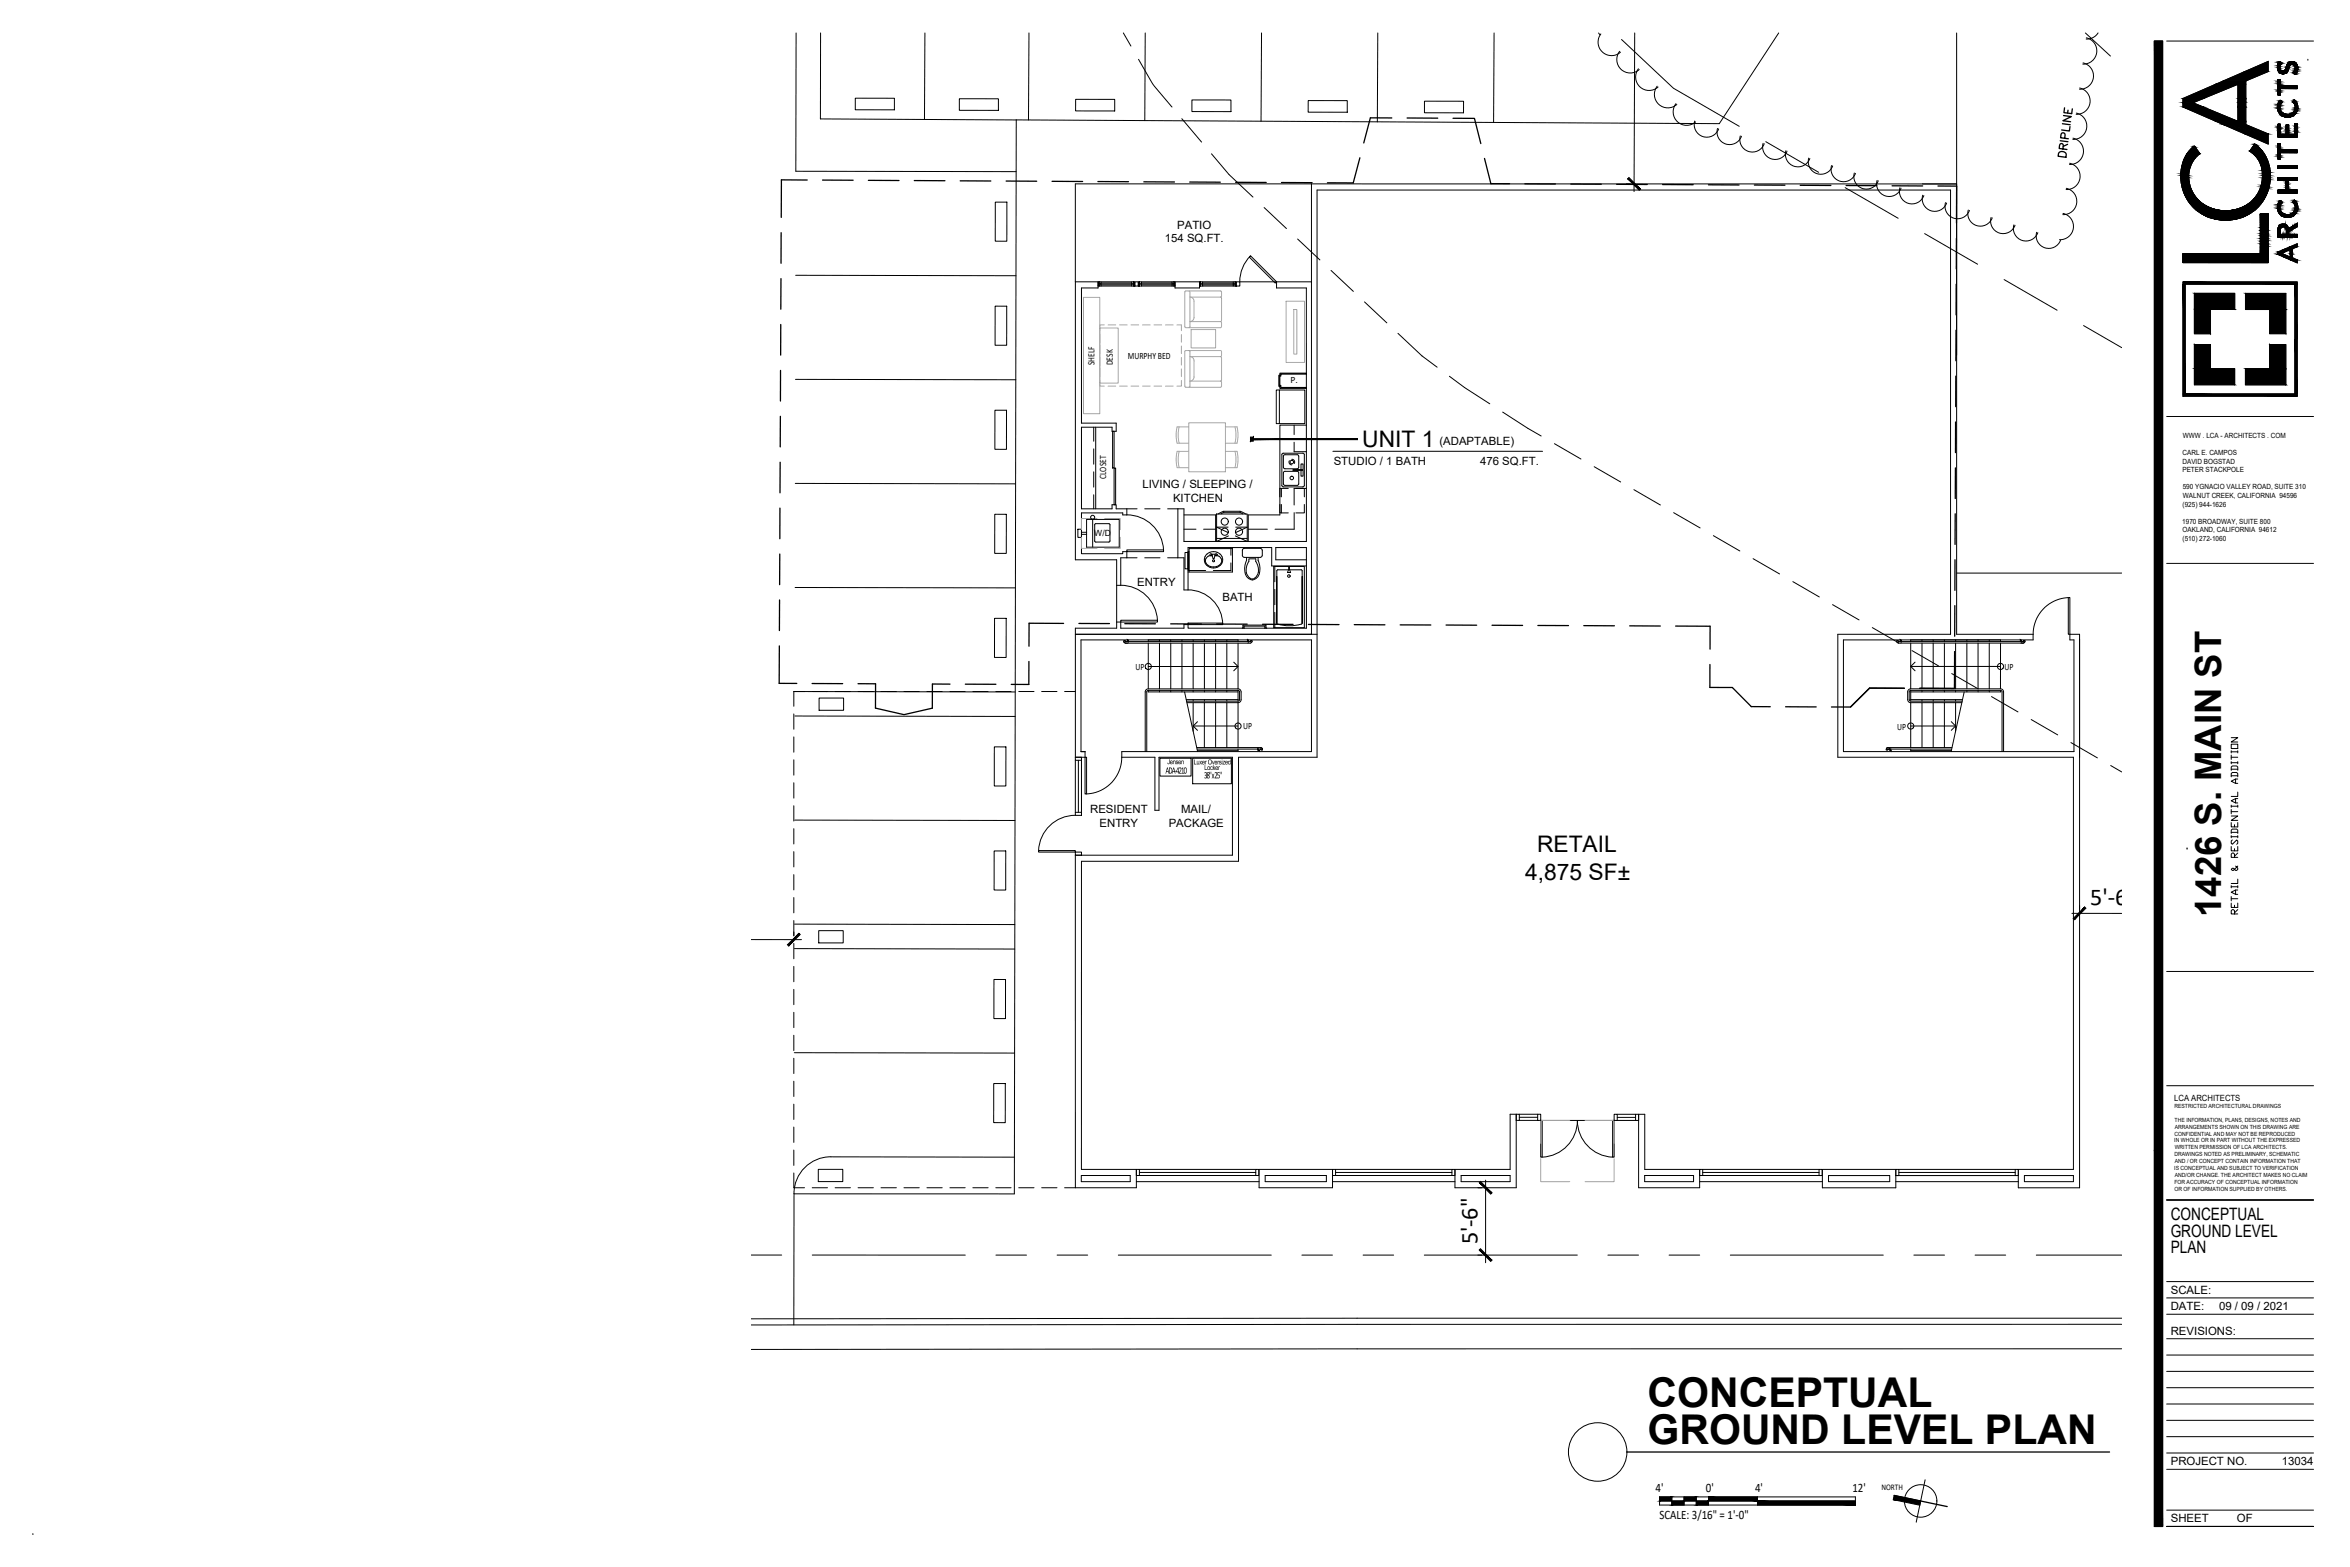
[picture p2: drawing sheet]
<svg xmlns="http://www.w3.org/2000/svg" width="914mm" height="610mm" viewBox="0 0 914 610" stroke-linecap="round" stroke-linejoin="round" font-family="sans-serif">
<defs><g id="words">
<g font-size="16">
<text x="641.1" y="547.5">CONCEPTUAL</text>
<text x="641.1" y="561.8">GROUND LEVEL PLAN</text>
</g>
<text font-size="14.2" x="864.3" y="356.7" transform="rotate(-90 864.3 356.7)">1426 S. MAIN ST</text>
<g font-size="9.4">
<text x="813.3" y="352.2">5'-6&quot;</text>
<text x="575" y="484.1" transform="rotate(-90 575 484.1)">5'-6&quot;</text>
</g>
<g font-size="8.9">
<text x="530.1" y="173.7">UNIT 1</text>
<text x="598.1" y="331.5">RETAIL</text>
<text x="593.5" y="342.2">4,875 SF±</text>
</g>
<g font-size="6.7">
<text x="844.6" y="474.8">CONCEPTUAL</text>
<text x="844.6" y="481.1">GROUND LEVEL</text>
<text x="844.6" y="487.5">PLAN</text>
</g>
<text font-size="6.2" x="872.1" y="356.7" transform="rotate(-90 872.1 356.7)">RETAIL &amp; RESIDENTIAL ADDITION</text>
<g font-size="5">
<text x="644.2" y="580.4">4'</text>
<text x="663.7" y="580.4">0'</text>
<text x="682.9" y="580.4">4'</text>
<text x="720.8" y="580.4">12'</text>
<text x="645.7" y="590.8">SCALE: 3/16&quot; = 1'-0&quot;</text>
</g>
<g font-size="4.4">
<text x="458" y="89">PATIO</text>
<text x="453.3" y="94.3">154 SQ.FT.</text>
<text x="560.1" y="173.3">(ADAPTABLE)</text>
<text x="519" y="181.1">STUDIO / 1 BATH</text>
<text x="575.9" y="181.1">476 SQ.FT.</text>
<text x="444.5" y="189.8">LIVING / SLEEPING /</text>
<text x="456.4" y="195.1">KITCHEN</text>
<text x="442.5" y="227.8">ENTRY</text>
<text x="475.7" y="233.9">BATH</text>
<text x="424.2" y="316.3">RESIDENT</text>
<text x="459.6" y="316.2">MAIL/</text>
<text x="427.8" y="321.6">ENTRY</text>
<text x="454.8" y="321.6">PACKAGE</text>
<text x="844.6" y="503.3">SCALE:</text>
<text x="844.6" y="509.7">DATE:</text>
<text x="863.5" y="509.7">09 / 09 / 2021</text>
<text x="844.6" y="519.2">REVISIONS:</text>
<text x="844.6" y="570">PROJECT NO.</text>
<text x="887.9" y="570">13034</text>
<text x="844.6" y="592.2">SHEET</text>
<text x="870.4" y="592.2">OF</text>
</g>
<g font-size="3.8">
<text x="425.9" y="142.1" transform="rotate(-90 425.9 142.1)">SHELF</text>
<text x="433" y="142.1" transform="rotate(-90 433 142.1)">DESK</text>
<text x="438.9" y="139.8">MURPHY BED</text>
<text x="502.2" y="149.1">P.</text>
<text x="430.4" y="186.3" transform="rotate(-90 430.4 186.3)">CLOSET</text>
<text x="441.8" y="260.7">UP</text>
<text x="780" y="260.5">UP</text>
<text x="483.7" y="283.6">UP</text>
<text x="738.2" y="283.9">UP</text>
<text x="453.5" y="300.9">ADA-4210</text>
<text x="468.5" y="302.8">38&quot; x 25&quot;</text>
</g>
<g font-size="3.3">
<text x="425.8" y="208.6">W/D</text>
<text x="846" y="428.1">LCA ARCHITECTS</text>
<text x="732.1" y="579.7">NORTH</text>
</g>
<g font-size="2.8">
<text x="849.4" y="170.4">WWW . LCA - ARCHITECTS . COM</text>
<text x="849.3" y="177.1">CARL E. CAMPOS</text>
<text x="849.2" y="180.4">DAVID BOGSTAD</text>
<text x="849.2" y="183.7">PETER STACKPOLE</text>
<text x="849.3" y="190.4">590 YGNACIO VALLEY ROAD, SUITE 310</text>
<text x="849.2" y="197.1">(925) 944-1626</text>
<text x="849.4" y="193.7">WALNUT CREEK, CALIFORNIA 94596</text>
<text x="849.1" y="203.7">1970 BROADWAY, SUITE 800</text>
<text x="849.3" y="207.1">OAKLAND, CALIFORNIA 94612</text>
<text x="849.2" y="210.4">(510) 272-1060</text>
</g>
<g font-size="2.7">
<text x="454.2" y="297.3">Jensen</text>
<text x="464.5" y="297.4">Luxer Oversized</text>
<text x="468.6" y="299.5">Locker</text>
</g>
<g font-size="2.2">
<text x="846.1" y="431.1">RESTRICTED ARCHITECTURAL DRAWINGS</text>
<text x="846.2" y="436.4">THE INFORMATION, PLANS, DESIGNS, NOTES AND</text>
<text x="846.1" y="441.7">CONFIDENTIAL AND MAY NOT BE REPRODUCED</text>
<text x="846.2" y="439.1">ARRANGEMENTS SHOWN ON THIS DRAWING ARE</text>
<text x="846" y="444.4">IN WHOLE OR IN PART WITHOUT THE EXPRESSED</text>
<text x="846.1" y="449.8">DRAWINGS NOTED AS PRELIMINARY, SCHEMATIC</text>
<text x="846.2" y="447.1">WRITTEN PERMISSION OF LCA ARCHITECTS.</text>
<text x="846" y="455.1">IS CONCEPTUAL AND SUBJECT TO VERIFICATION</text>
<text x="846.2" y="452.4">AND / OR CONCEPT CONTAIN INFORMATION THAT</text>
<text x="846.1" y="460.5">FOR ACCURACY OF CONCEPTUAL INFORMATION</text>
<text x="846.2" y="457.8">AND/OR CHANGE. THE ARCHITECT MAKES NO CLAIM</text>
<text x="846.1" y="463.1">OR OF INFORMATION SUPPLIED BY OTHERS.</text>
</g>
</g></defs>
<!-- layer: a-site-conc -->
<g fill="none" stroke="#000" stroke-width=".39">
<path d="M692.1 12.8l-23.1 35.3-273.6-1.5-.7 417.9-85.7-.1M761.3 12.8v58.8M332.8 38.2h15.2v4.5h-15.2zM373.3 38.4h15.2v4.5h-15.2zM418.5 38.6l15.2 .1v4.5h-15.2zM463.8 38.9h15.2v4.5h-15.2zM509 39.1l15.2 .1v4.5l-15.2-.1zM554.3 39.4h15.2v4.5h-15.2zM387.3 78.6h4.5v15.2h-4.5zM510.3 71.5h-91.9v38.1M387.2 119.1h4.5v15.2h-4.5zM387.1 159.6h4.5v15.2h-4.5z"/>
<path d="M387.1 200.1h4.5v15.2h-4.6zM761.3 222.9h64.3M387 240.6h4.5v15.2l-4.5-.1zM386.9 290.5l4.5 .1v15.2h-4.5zM386.8 331h4.5v15.3l-4.5-.1zM386.8 381l4.5 .1-.1 15.2h-4.5zM386.7 421.5h4.5v15.2h-4.6zM394.7 450.2l-71.4-.2a14.3 14.3 0 0 0-14.4 14.3v51.1M825.6 512.8l-533.4 .3M825.6 515.2l-533.4 .2"/>
</g>
<!-- layer: CONC -->
<path d="M528.1 524.7l-235.9 .3M825.6 524.7h-297.6" fill="none" stroke="#000" stroke-width=".39"/>
<!-- layer: ad-wall -->
<g fill="none" stroke="#000" stroke-width=".51">
<path d="M541.6 45.9l-8.4-.1-2.6 9.8M547.5 45.9l11.9 .1M565.4 46l8.3 .1 2.5 9.8M314.1 70h-10l-.1 14.6M320.1 70.1h11.8M337.9 70.2h11.9M355.8 70.2l11.9 .1M373.6 70.4h11.9M391.5 70.4l11.9 .1M409.4 70.5l11.9 .1M427.2 70.6l11.9 .1M445.1 70.7l11.9 .1"/>
<path d="M462.9 70.8l11.9 .1M480.8 70.9l11.9 .1M498.6 71l12 .1M529.1 61.4l-2.5 9.8-10.1-.1M577.6 61.6l2.5 9.9h7.3M593.3 71.5l11.9 .1M611.2 71.6l11.9 .1M629 71.7l12 .1M646.9 71.8l11.9 .1M664.8 71.9l11.9 .1M682.6 72h11.9M700.5 72.1l11.9 .1"/>
<path d="M718.3 72.2h12M736.2 72.3h11.9M754.1 72.4h7.2v14.4M303.9 90.5v11.9M761.3 92.7l-.1 11.9M303.9 108.4l-.1 11.9M761.2 110.6l-.1 11.9M303.8 126.2v11.9M761.1 128.5l-.1 11.8M303.7 144.1v11.9M761 146.3v11.9M303.6 179.8l-.1 11.9"/>
<path d="M303.6 162v11.9M760.9 164.2v11.9M303.5 197.7l-.1 11.9M760.8 199.9l-.1 11.9M760.9 182l-.1 11.9M303.4 215.5v11.9M760.7 217.8v11.9M303.3 233.4v11.9M760.6 235.6v11.9M303.2 251.3v14.5l6.8 .1M400.4 257.3l-.1 9-6.8-.1M413.8 242.5h-13.4v8.9"/>
<path d="M419.8 242.5l11.9 .1M437.7 242.6l11.9 .1M455.5 242.7l11.9 .1M473.4 242.8h11.9M491.3 242.9h11.8M509.1 242.9l11.9 .1M527 243l11.9 .1M544.8 243.1h11.9M562.7 243.2h11.9M580.6 243.2l11.8 .1M598.4 243.3l11.9 .1M616.3 243.4l11.9 .1"/>
<path d="M634.1 243.5h11.9M652 243.6h13.4v8.9M665.3 258.5v8.9l8.8 .1 7.3 7.4h7.4M760.6 253.5l-.1 14.3h-13.5M316 265.9l11.9 .1M333.9 266h6.8l-.1 9.5 11.1 2.5 11.1-2.5v-9.4h6.8M375.6 266.2h11.9M694.8 274.9l11.9 .1M712.6 275l7.4 .1 7.5-7.4 13.5 .1-13.5-.1-7.5 7.4"/>
</g>
<!-- layer: EP -->
<path d="M811.4 12.8l9.8 9" fill="none" stroke="#000" stroke-width=".39"/>
<!-- layer: TREE -->
<g fill="none" stroke="#000" stroke-width=".39">
<path d="M622 12.8l.6 .7M622.9 13.2a5.2 5.2 0 0 0 .6 7 5.2 5.2 0 0 0 7 .1M630.2 20a5.2 5.2 0 0 0 .6 7 5.2 5.2 0 0 0 7 .1M811.8 14.7a5.2 5.2 0 0 1 4 5.8 5.2 5.2 0 0 1-5.4 4.4M816.4 12.8a5.2 5.2 0 0 1-4.7 2.4M637.5 26.8a5.2 5.2 0 0 0 .6 7 5.2 5.2 0 0 0 7.1 .1M644.8 33.5a5.2 5.2 0 0 0 .6 7.1 5.2 5.2 0 0 0 7.1 0M809.2 34.2a5.2 5.2 0 0 1 4 5.8 5.2 5.2 0 0 1-5.4 4.5M810.5 24.5a5.2 5.2 0 0 1 4 5.7 5.2 5.2 0 0 1-5.4 4.5M652.1 40.3a5.2 5.2 0 0 0 .6 7.1 5.2 5.2 0 0 0 7.1 0M659.4 47.1a4.9 4.9 0 0 0 3.2 6 4.9 4.9 0 0 0 6.1-3M668.3 50a4.9 4.9 0 0 0 3.2 6 4.9 4.9 0 0 0 6.1-3"/>
<path d="M677.2 52.9a4.9 4.9 0 0 0 3.2 6 4.9 4.9 0 0 0 6.1-3M686 55.8a4.9 4.9 0 0 0 3.2 6 4.9 4.9 0 0 0 6.1-3M694.9 58.6a4.9 4.9 0 0 0 3.2 6.1 4.9 4.9 0 0 0 6.1-3M806.6 53.7a5.2 5.2 0 0 1 4.1 5.8 5.2 5.2 0 0 1-5.4 4.5M807.9 44a5.2 5.2 0 0 1 4 5.7 5.2 5.2 0 0 1-5.4 4.5M703.8 61.5a4.9 4.9 0 0 0 3.2 6 4.9 4.9 0 0 0 6.1-3M712.7 64.4a4.9 4.9 0 0 0 3.1 6 4.9 4.9 0 0 0 6.2-3M721.5 67.3a4.9 4.9 0 0 0 3.2 6 4.9 4.9 0 0 0 6.1-3M730.4 70.2a4.9 4.9 0 0 0 3.2 6 4.9 4.9 0 0 0 6.1-3M739.3 73a4.9 4.9 0 0 0 3.2 6.1 4.9 4.9 0 0 0 6.1-3M748.1 75.9a4.9 4.9 0 0 0 3.2 6.1 4.9 4.9 0 0 0 6.2-3M757 78.8a4.9 4.9 0 0 0 3.2 6.1 4.9 4.9 0 0 0 6.1-3"/>
<path d="M804 73.3a5.2 5.2 0 0 1 4 5.7 5.2 5.2 0 0 1-5.4 4.5M805.3 63.5a5.2 5.2 0 0 1 4 5.7 5.2 5.2 0 0 1-5.4 4.5M765.9 81.7a4.9 4.9 0 0 0 3.2 6 4.9 4.9 0 0 0 6.1-3M774.7 84.6a4.9 4.9 0 0 0 3.2 6 4.9 4.9 0 0 0 6.2-3M783.6 87.5a4.9 4.9 0 0 0 3.2 6 4.9 4.9 0 0 0 6.1-3M792.5 90.4a4.9 4.9 0 0 0 3.2 6 4.9 4.9 0 0 0 6.1-3M802.7 83a5.2 5.2 0 0 1 4.1 5.8 5.2 5.2 0 0 1-5.4 4.4"/>
</g>
<!-- layer: TOP-PROJ -->
<path d="M631 15.4l20.1 18.9 25.7 14.8M687.1 55.1l20.6 11.9M718 73l20.6 11.9M748.9 90.9l20.6 11.9M779.8 108.8l20.6 11.9M810.7 126.7l14.9 8.5" fill="none" stroke="#000" stroke-width=".39"/>
<!-- layer: STRUCT-SETBACK -->
<g fill="none" stroke="#000" stroke-width=".39">
<path d="M437.1 12.8l2.9 5.1M443 23.1a65.9 65.9 0 0 0 13 18.5M459.9 46.2l7.6 9.1M471.4 59.8l6.8 8.1 9.3 8.8M491.9 80.7l8.7 8.2M504.9 93l8.7 8.1M517.9 105.2l8.7 8.2M530.9 117.4l8.7 8.2M544 129.7l9.3 8.8 5.9 4.3M564 146.4l5.9 4.4 9.8 6.3M584.7 160.3l9.8 6.3 5.2 3M604.9 172.6l10.3 6"/>
<path d="M620.3 181.6l10.3 5.9M635.8 190.5l10.3 6M651.2 199.4l10.3 6M666.7 208.4l10.3 5.9M682.1 217.3l10.3 6M697.6 226.3l10.3 5.9M713.1 235.2l10.3 6M728.5 244.2l10.3 5.9M744 253.1l10.3 6M759.4 262l10.3 6M774.9 271l10.3 6M790.4 279.9l10.3 6"/>
<path d="M805.8 288.9l10.3 5.9M821.3 297.8l4.3 2.5"/>
</g>
<!-- layer: TX1 -->
<path d="M801.2 59.4a1.71 1.71 0 0 1 2.8 .8l-.1 1-3.1-.4zM801.6 54.8l3.1 .3M802.5 48.1l3 .4M802.7 57.9l.1-1.7-.4-.3h-.6l-.4 .6-.2 1.3 3.1 .4M802.9 45l3.1 .4-3.3 1.6 3 .4M803.3 41.9l-.2 1.9 3 .4 .3-1.9M803.4 53.8l.1-1.3a.8 .8 0 0 0-.7-.9 .8 .8 0 0 0-.8 .7l-.2 1.3 3 .4M804.5 56.1l-1.7 .9M804.7 42.9l-.2 1.1M805.4 49.2l-.2 1.8-3-.4" fill="none" stroke="#000" stroke-width=".51"/>
<!-- layer: BDY-4 -->
<g fill="none" stroke="#000" stroke-width=".39">
<path d="M292.2 488.2h12M316.1 488.2l59.5 .1M387.5 488.3h11.9M411.3 488.3h11.9M435.1 488.3h59.6M506.6 488.3h11.9M530.4 488.3h11.9M554.2 488.3h59.5M625.6 488.3h12M649.4 488.3h12M673.3 488.3h59.5M744.7 488.3h11.9"/>
<path d="M768.5 488.3h11.9M792.3 488.3h33.3"/>
</g>
<!-- layer: a-wall -->
<g fill="none" stroke="#000" stroke-width=".39">
<path d="M748 71.6h13.3M761.3 71.6l-251-.1v175.3M761.3 71.6v175.2h29.8M418.4 109.6h8.9v2.4h-6.5v52.6h13.5v3.2h-1.6v-1.6h-11.9v31.7h11.9v-1.5h1.6v1.5h4.2v2.4h-1.6v-.8h-16.1v15.9h16.1v-.8h1.6v2.4h-2.4v10.7h-1.6v-9.9h-16.1zM457.2 109.6h9.5v2.4h-9.5zM510.3 109.6h-13.6v2.4h11.6v98.6h-47.6v-12.7h-2.4v19.1h2.4v12.5h1.6v-16.5h32.5v7.2h13.5M508.3 217.8h-11.9v-4.8h11.9v31.4h-46v-1.7M418.4 246.8h94.1M462.3 243h-1.6v1.4h-24.6v-2.4h-1.6v2.4h-16.1v50.2h3.8v-2.2h-1.6v-43.5h89.7v43.5h-73.8v2.2h12.9v20.6h1.6v-20.6h28.5v38.1h-61.1v129.4h23.8v-7.2h-21.4v-119.8h61.1v-40.5h30.6v-220.7h246.5v172.9h-43.9v47.8h91.7v160.3h-21.5M791.1 246.8v2.1M791.1 248.9h-73.8v43.5h89.7v-43.5h-1.6v-2.1h3.8v215.3h-23.9M318.7 271.6h9.5v4.7h-9.5z"/>
<path d="M318.6 362h9.5v4.8h-9.5zM318.4 454.9h9.5v4.8h-9.5zM420.7 457.3h19.1v2.4h-19.1zM489.9 454.9h28.6M492.3 457.3h23.8M492.3 459.7h23.8M566.1 454.9h21.5M568.5 457.3h19.1M568.5 459.7h19.1M639.9 457.3h19.1v2.4h-19.1zM640 454.9h21.3v7.2h-23.7M709.1 454.9h28.6"/>
<path d="M711.5 457.3h23.8M711.5 459.7h23.8M787.7 457.3h19.1M787.7 459.7h19.1M489.9 462.1h28.6M566.1 462.1h23.9M709.1 462.1h28.6"/>
</g>
<!-- layer: a-site-stripe -->
<g fill="none" stroke="#000" stroke-width=".39">
<path d="M309.8 12.8l-.1 53.8 85.7 .2M319.3 12.8l-.1 33.5 76.2 .4M359.9 12.8l-.2 33.7M400.4 12.8l-.2 33.9M445.6 12.8l-.2 34.1M490.9 12.8l-.2 34.4M536.1 12.8l-.2 34.6M581.4 12.8l-.2 34.9M309.6 107.1l85.7 .2M309.5 147.6l85.8 .1M309.4 188.1l85.8 .1M309.4 228.6l85.7 .1"/>
<path d="M308.9 269l86.1 .2M309.3 278.5l85.7 .2M309.2 319l85.7 .2M309.2 359.5l85.7 .2M309.1 369l85.8 .2M309.1 409.5l85.7 .2"/>
</g>
<!-- layer: ae-floor-overhead -->
<g fill="none" stroke="#000" stroke-width=".39">
<path d="M308.9 277.7v6M313 269h-4.1v5.8M316 269h6M324.9 269h6M333.9 269h5.9M342.8 269h6M351.7 269h6M360.7 269h5.9M369.6 269h6M378.5 269h6M387.5 269h5.9M396.4 269h6"/>
<path d="M405.3 269h6M414.2 269h4.2M308.9 286.7v5.9M308.9 295.6v6M308.9 304.5v6M308.9 313.5v5.9M308.9 322.4v5.9M308.9 331.3v6M308.9 340.2v6M308.9 349.2v5.9M308.9 358.1v6M308.9 367v6"/>
<path d="M308.9 376v5.9M308.9 384.9v5.9M308.9 393.8v6M308.9 402.8v5.9M308.9 411.7v5.9M308.9 420.6v6M308.9 429.5v6M308.9 438.5v5.9M308.9 447.4v6M308.9 456.3v5.8h4.1M316 462.1h6M324.9 462.1h6"/>
<path d="M333.9 462.1h5.9M342.8 462.1h6M351.7 462.1h6M360.7 462.1h5.9M369.6 462.1h6M378.5 462.1h6M387.5 462.1h5.9M396.4 462.1h6M405.3 462.1h6M414.2 462.1h4.2"/>
</g>
<!-- layer: a-wall-door -->
<path d="M486.6 99.5a14.3 14.3 0 0 0-4.2 10.1M486.6 99.5l10.1 10.1-.5 .5-10.1-10.1zM432.9 167.8h.6v14.3h-.6zM433.5 182.1h.6v14.3h-.6zM438.4 200.3a14.3 14.3 0 0 1 14.3 13.6M438.5 213.9h14.2v.7h-14.2zM436.1 227.7a14.3 14.3 0 0 1 14.3 13.6M462.3 229.5a13.5 13.5 0 0 1 13.5 13.5M804.8 232.5v14.3h.6v-14.3a14.2 14.2 0 0 0-14.3 14.3M436.1 241.3h14.3v.7h-14.3zM462.3 242.4h13.5v.6h-13.5zM436.5 294.6a14.3 14.3 0 0 1-14.3 14.3v-14.3h.6v14.3" fill="none" stroke="#000" stroke-width=".39"/>
<!-- layer: 13034 floor plan - level 1 - base$0$a-wall -->
<g fill="none" stroke="#000" stroke-width=".39">
<path d="M489.9 454.9v7.2M492.3 457.3v2.4M516.1 457.3v2.4M518.5 454.9v7.2M566.1 454.9v7.2M568.5 457.3v2.4M587.6 454.9v-21.4h2.4v28.6M587.6 457.3v2.4M640 454.9v-21.4h-2.4v28.6M709.1 454.9v7.2M711.5 457.3v2.4M735.3 457.3v2.4"/>
<path d="M737.7 454.9v7.2M785.3 454.9v7.2M787.7 457.3v2.4M806.8 457.3v2.4"/>
</g>
<!-- layer: 13034 floor plan - level 1 - base$0$a-floor-thresh -->
<path d="M599.5 435.9h28.6" fill="none" stroke="#000" stroke-width=".39"/>
<!-- layer: 13034 floor plan - level 1 - base$0$a-wall-door -->
<path d="M599.5 435.9h.6v14.3h-.6zM613.8 435.9a14.3 14.3 0 0 0 13.7 14.3M613.8 435.9a14.3 14.3 0 0 1-13.7 14.3M627.5 435.9h.6v14.3h-.6z" fill="none" stroke="#000" stroke-width=".39"/>
<path d="M610.8 435.9h-11.3v8.9M616.8 435.9h11.3v8.9M599.5 450.8v8.9h11.3M628.1 450.8v8.9h-11.3" fill="none" stroke="#a6a6a6" stroke-width=".39"/>
<!-- layer: a-wall-jamb -->
<g fill="none" stroke="#000" stroke-width=".39">
<path d="M427.3 109.6h.3v1.7h-.3zM427.6 109.6h.8v.9h-.8zM427.6 110.5h.8v.8h-.8zM428.4 110.5h11.9M440.3 109.6h.8v.9h-.8zM440.3 110.5h.8v.8h-.8zM441.1 109.6h.5v1.7h-.5zM442.9 109.6h.4v1.7h-.4zM443.3 109.6h.8v.9h-.8zM443.3 110.5h.8v.8h-.8zM444.1 110.5h11.9M456 109.6h.8v.9h-.8z"/>
<path d="M456 110.5h.8v.8h-.8zM456.8 109.6h.4v1.7h-.4zM466.7 109.6h.4v1.7h-.4zM467.1 109.6h.8v.9h-.8zM467.1 110.5h.8v.8h-.8zM467.9 110.5h11.9M479.8 109.6h.8v.9h-.8zM479.8 110.5h.8v.8h-.8zM480.6 109.6h.4v1.7h-.4zM418.4 294.6h2.4v1.2h-2.4zM419.6 295.8v20.2M418.4 316h2.4v1.2h-2.4z"/>
<path d="M418.4 331.5h2.4v1.2h-2.4zM590 433.5h1.2v2.4h-1.2zM591.2 434.7h7.1M598.3 433.5h1.2v2.4h-1.2zM628.1 433.5h1.2v2.4h-1.2zM629.3 434.7h7.1M636.4 433.5h1.2v2.4h-1.2zM442.2 454.9h1.1v2.4h-1.1zM443.3 456.1h45.3M488.6 454.9h1.2v2.4h-1.2zM518.5 454.9h1.2v2.4h-1.2zM519.7 456.1h45.3"/>
<path d="M565 454.9h1.1v2.4h-1.1zM661.3 454.9h1.2v2.4h-1.2zM662.5 456.1h45.3M707.8 454.9h1.2v2.4h-1.2zM737.7 454.9h1.2v2.4h-1.2zM738.9 456.1h45.2M784.1 454.9h1.2v2.4h-1.2z"/>
</g>
<!-- layer: a-wall-win-sill -->
<g fill="none" stroke="#000" stroke-width=".39">
<path d="M428.4 109.6h11.9M428.4 111.3h11.9M444.1 109.6h11.9M444.1 111.3h11.9M467.9 109.6h11.9M467.9 111.3h11.9M482.4 109.6h14.3M434.5 227.7v14.3M418.4 295.8v20.2M420.8 294.6v21.4M591.2 433.5h7.1M591.2 435.9h7.1"/>
<path d="M629.3 433.5h7.1M629.3 435.9h7.1M442.2 457.3h46.4M442.2 459.7h47.7M443.3 454.9h45.3M518.5 457.3h46.5M518.5 459.7h47.6M519.7 454.9h45.3M661.3 457.3h46.5M661.3 459.7h47.8M662.5 454.9h45.3M737.7 457.3h46.4"/>
<path d="M737.7 459.7h47.6M738.9 454.9h45.2"/>
</g>
<!-- layer: a-floor-cab-upper -->
<g fill="none" stroke="#000" stroke-width=".39">
<path d="M503.5 165.4v3.7M503.5 172v3.7h4.8M438.5 197.9h3.9M445.4 197.9h6M454.3 197.9h4M503.6 199.4v6.5h-7.5M508.3 190h-4.8v6.5M438.5 217h3.9M445.4 217h6M454.3 217h4M460.7 205.9h4.7M468.3 205.9h4.7"/>
<path d="M485.7 205.9h7.4"/>
</g>
<!-- layer: a-floor-cab-base -->
<path d="M508.3 165.4h-10.3v34.9h-12.3v10.3M460.7 200.3h12.3v10.3M479.5 213.4h-16.8v9.1M479.5 213v9.5h-17.2M483.4 244.4h.8M483.6 244.3l.2-1.1h8.6l.2 1.1M484 244.3l.1-.7h8l.1 .7M492.1 244.4h.7" fill="none" stroke="#000" stroke-width=".39"/>
<!-- layer: XU-B5$0$A-FLOR-SHLF-POLE -->
<path d="M426.4 166.2v31.7" fill="none" stroke="#000" stroke-width=".39"/>
<!-- layer: XU-B5$0$A-FLOR-SHLF -->
<path d="M425.6 166.2v5.5M425.6 174.6v6M425.6 183.6v5.9M425.6 192.5v5.4" fill="none" stroke="#000" stroke-width=".39"/>
<!-- layer: a-wall-win-glaze -->
<path d="M428.4 110.9h11.9M428.4 110.1h11.9M444.1 110.9h11.9M444.1 110.1h11.9M467.9 110.9h11.9M467.9 110.1h11.9" fill="none" stroke="#000" stroke-width=".39"/>
<!-- layer: a-04 -->
<path d="M441.6 109.6h1.3v1.7h-1.3zM481 109.6h1.4v1.7h-1.4z" fill="none" stroke="#000" stroke-width=".39"/>
<!-- layer: a-floor-cab-up -->
<path d="M477.9 205.1h-4.5l4.6 2.1M478 208.5l-4.6 2.1M480.7 208.5l4.6 2.1M480.8 205.1h4.5l-4.6 2.1" fill="none" stroke="#000" stroke-width=".39"/>
<!-- layer: a-floor-equip -->
<g fill="none" stroke="#000" stroke-width=".39">
<path d="M497.8 151.7h9.9v13.1h-9.9zM497.8 151.7h-1.2v13.1h1.2M473.4 200h11.9v10.6h-11.9zM475.1 199.9l1.1-.6h6.3l1 .6M482.5 198.9l2.2 1.1M482.6 198.9h-6.5l-2.1 1.1M419.4 205.9h1.4v3.2h-1.4zM420.8 207.1h2M420.8 207.9h2M422.8 202.1h12.7v10.8h-12.7zM425.2 202.1v10.8M426 203.9h5.8l-.1 6.9-5.7-.1z"/>
<path d="M473.4 209.5h11.9M495.6 220.4h11.9v23.8h-11.9zM501.4 221.7h-4.2l-.4 .3v20.4v-18.1M501.4 221.5h.3l.5 1.2h-1.2zM501.4 220.4v1.1M501.7 220.4v1.1M501.8 221.7h4.5l.4 .3v20.4v-18.1M496.8 242.4l.1 .2a14.8 14.8 0 0 0 9.7 0l.1-.2M451.3 295h12.2v6.9h-12.2zM464.1 295h15v9.9h-15z"/>
<circle cx="425.2" cy="201.3" r=".79"/>
<circle cx="476.5" cy="206.9" r="1.39"/>
<circle cx="476.5" cy="202.9" r="1.39"/>
<circle cx="482.1" cy="202.9" r="1.39"/>
<circle cx="482.1" cy="206.9" r="1.39"/>
<circle cx="501.5" cy="224.1" r=".5"/>
</g>
<!-- layer: a-floor-plumbing -->
<g fill="none" stroke="#000" stroke-width=".39">
<path d="M498.8 176.9v11.9l.6 .6M499.4 176.3l-.6 .6M499.4 176.3h7.5l.6 .6M500 176.9l-.6 .6 .2 4.7 5.2 .2 .5-.6v-4.3l-.6-.6M500 176.9h4.8M501.7 179.2v.1a1.1 1.1 0 0 0 1 1.6M502.7 178.7a1.09 1.09 0 0 1 .9 1.6M507.5 176.9v12.1l-.6 .4h-7.5M498 196.3v3.2h3.3M498.6 190v3.3M498.6 196.3v3.2M499.6 183.5h5.6v5.1h-5.6z"/>
<path d="M501.3 190h-3.3v3.3M503.1 182.7l3.7 .1-3.5 .2zM504.2 190h3.3v3.3M506.2 182.7v-2.2h.8v4.7h-.8v-2.1M507.5 196.3v3.2h-3.3"/>
<circle cx="502.6" cy="179.8" r=".69"/>
<circle cx="502.6" cy="186" r=".69"/>
</g>
<!-- layer: a-floor-cab-tall -->
<path d="M497.6 146h.4v4.3h-.4zM498 145.2h10.3v.4h-9.9v.7h-.4zM498 149.9h.4v.8h9.9v.4h-10.3z" fill="none" stroke="#000" stroke-width=".39"/>
<!-- layer: a-pen-008 -->
<g fill="none" stroke="#a6a6a6" stroke-width=".39">
<path d="M421.6 115.7h6.3v45.2h-6.3zM462.6 113.2l.4 .4v13.5l-.4 .4M464.6 117.2v6.3a1.6 1.6 0 0 1-1.6 1.6h11.9M474.9 115.6l.4-.4v-1.6l-.4-.4h-13.7l-.2 13.9 .4 .4h13.5l.4-.4v-1.6l-.4-.4M474.9 115.6l.4 .4v8.7l-.4 .4M474.9 115.6h-11.9a1.6 1.6 0 0 1 1.6 1.6M500.4 117.2h7.2v23.8h-7.2zM427.9 127.6h7.2v21.4h-7.2zM462.6 136.3l.4 .4v13.6l-.4 .3M463.5 128.2h9.5v7.2h-9.5zM474.9 138.7l.4-.4v-1.6l-.4-.3h-13.7l-.2 13.9 .4 .3 13.5 .1 .4-.5v-1.5l-.4-.4M474.9 138.7l.4 .4v8.8l-.4 .3"/>
<path d="M474.9 138.7h-11.9a1.6 1.6 0 0 1 1.6 1.6M503.4 120.4h1.2v17.4h-1.2zM464.6 140.3v6.4a1.6 1.6 0 0 1-1.6 1.6h11.9M458.8 175.6a12.3 12.3 0 0 0 0 6.3M458.8 166.1a12.3 12.3 0 0 0 0 6.3M462.5 164.5h14.3v19h-14.3zM462.5 175.6h-4.5a13.1 13.1 0 0 0 0 6.3M462.5 166.1h-4.5a13.1 13.1 0 0 0 0 6.3h4.5M476.8 175.6h4.5a13.1 13.1 0 0 1 0 6.3h-4.5M476.8 166.1h4.5a13.1 13.1 0 0 1 0 6.3h-4.5M480.5 175.6a12.3 12.3 0 0 1 0 6.3M480.5 166.1a12.3 12.3 0 0 1 0 6.3"/>
<path d="M458 181.9h4.5"/>
</g>
<!-- layer: a-floor-stair-rail -->
<g fill="none" stroke="#000" stroke-width=".39">
<path d="M437.4 249.9h.1M437.5 249.9l.5 .3M437.9 249.4v.1M437.9 249.4l-.6-.2 .1 .7M437.9 249.5h.1M437.9 249.5l.1 .1M438 249.6h.1M438 250.2h.1M438.1 249.6h.1M486.6 249.4l-.2 .2h-48.3M486.6 249.4h.1M486.6 249.4h.6"/>
<path d="M487.2 249.4l-.3 .6-.5 .2h-48.3M487.2 249.4h.1M738 249.4h.1M738 249.4l.3 .6 .5 .2h48.3M738 249.4v-.2h.6v.2M738.6 249.4h.1M738.6 249.4l.2 .2h48.3M787.1 249.6h.1M787.2 250.2h-.1M787.2 249.6h.1M787.3 249.5l-.1 .1M787.3 249.5h.1"/>
<path d="M787.3 249.4v-.2h.6l-.1 .7M787.3 249.4v.1M787.7 249.9l-.5 .3M787.8 249.9h-.1M461.7 272.8h20.1l.5-.5v-3.2l-.6-.5-35.2 .1-.3 .5v23.2M461.8 273.4l20.1-.1 .6-.2 .4-.7v-3.2a1.19 1.19 0 0 0-1.2-1.2l-35.5 .1-.6 1.1v23.2M763.4 273.4l-20.1-.1-.7-.4-.3-.5v-3.2a1.23 1.23 0 0 1 1.2-1.2l35.5 .1 .6 1.1v23.2M763.5 272.8h-20l-.6-.6v-3.2l.5-.4h35.3l.3 .6v23.2M465.7 290.8h24.8l.6 .4M465.9 291.4h24.6M490.5 291.4h.1M490.5 291.4l.1 .1"/>
<path d="M490.6 291.5h.1M490.6 291.5v.1M491.1 291.2l.1 .1M491.2 291.3l.1 .5h-.6l-.1-.2M734.1 291.1l-.2 .7h.7l-.1-.3M734.2 291l-.1 .1M734.6 291.5h-.1M734.6 291.5h.1M734.6 291.4h.1M734.7 291.4h-.1M734.7 290.8l-.5 .2M734.7 291.4h.1"/>
<path d="M734.8 290.8h24.7M734.8 291.4h24.5"/>
</g>
<!-- layer: a-floor -->
<g fill="none" stroke="#000" stroke-width=".39">
<path d="M446.8 249.6v-.7h34.9v.7M446.8 250.2v17.8M451.2 248.9v.7M451.2 250.2v17.8M455.5 248.9v.7M455.5 250.2v17.8M459.9 248.9v.7M459.9 250.2v17.8M464.3 248.9v.7M464.3 250.2v17.8M468.6 248.9v.7M468.6 250.2v17.8"/>
<path d="M473 248.9v.7M473 250.2v17.8M477.4 248.9v.7M477.4 250.2v17.8M481.7 250.2v17.8M743.5 249.6v-.7h34.9v.7M743.5 250.2v17.8M747.9 248.9v.7M747.9 250.2v17.8M752.2 248.9v.7M752.2 250.2v17.8M756.6 248.9v.7"/>
<path d="M756.6 250.2v17.8M760.9 250.2v17.8M761 248.9l-.1 .7M765.3 248.9v.7M765.3 250.2v17.8M769.7 248.9v.7M769.7 250.2v17.8M774 248.9v.7M774 250.2v17.8M778.4 250.2v17.8M446.8 268.6v.6h34.9M451.2 268.6v.6"/>
<path d="M455.5 268.6v.6M459.9 268.6v.6M460.9 269.2l5.1 23.2M461.6 272.2h20.1M464.3 268.6v.6M464.3 272.2v.6M464.3 273.4v11.1M468.6 272.2v.6M468.6 273.4v17.4M468.6 268.6v.6M473 268.6v.6M473 272.2v.6"/>
<path d="M473 273.4v17.4M477.4 268.6v.6M477.4 272.2v.6M477.4 273.4v17.4M481.7 268.6v3.6M481.7 272.2v.6M481.7 273.4v17.4M743.5 268.6v3.6M743.5 272.2v.6M743.5 273.4v17.4M743.5 272.2h20.1M747.9 268.6v.6"/>
<path d="M747.9 272.2v.6M747.9 273.4v17.4M752.2 268.6v.6M752.2 272.2v.6M752.2 273.4v17.4M756.6 268.6v.6M756.6 272.2v.6M756.6 273.4v17.4M760.9 268.6v.6M760.9 272.2v.6M760.9 273.4v11M764.3 269.2l-5.1 23.2"/>
<path d="M765.3 268.6v.6M769.7 268.6v.6M774 268.6v.6M778.4 268.6v.6h-34.9M481.7 291.4v.6h-15.8M743.5 291.4v.6h15.8"/>
</g>
<!-- layer: a-floor-stair-rail -->
<g fill="#000" stroke="#000" stroke-width=".39">
<path d="M438.7 249l.4 .6v-.6zM438.7 249l.4 .6h-.4z"/>
<path d="M485.4 249l.4 .6v-.6zM485.4 249l.4 .6h-.4z"/>
<path d="M739.4 249l.4 .6v-.6zM739.4 249l.4 .6h-.4z"/>
<path d="M786.1 249l.4 .6v-.6zM786.1 249l.4 .6h-.4z"/>
<path d="M489.5 291.4v.6h.4zM489.5 291.4h.4v.6z"/>
<path d="M735.3 291.4v.6h.4zM735.3 291.4h.4v.6z"/>
</g>
<!-- layer: a-floor-note -->
<g fill="none" stroke="#000" stroke-width=".39">
<path d="M446.8 259.3h34.9M480.1 257.6l1.6 1.7-1.6 1.7M743.5 259.3h34.9M745.2 257.6l-1.7 1.7 1.7 1.7M464.3 282.4h17.4M466 280.8l-1.7 1.6 1.7 1.7M743.5 282.4h17.4M759.3 280.7l1.6 1.7-1.6 1.7"/>
<circle cx="446.8" cy="259.3" r="1.19"/>
<circle cx="778.4" cy="259.3" r="1.19"/>
<circle cx="481.7" cy="282.4" r="1.2"/>
<circle cx="743.5" cy="282.4" r="1.19"/>
</g>
<!-- layer: a-site-paving -->
<path d="M418.4 317.2a14.3 14.3 0 0 0-14.3 13.7M404.1 330.9h14.3v.6h-14.3z" fill="none" stroke="#000" stroke-width=".39"/>
<!-- layer: Mail -->
<g fill="#000">
<path d="M459.7 295.9l.8 .1 .1 1.3-.3-1.2-.4 .2-.2 1zM473.8 296l.2 .2 .4-.2-.4 .4v1zM474.1 298.2h.6l-.4 .3v1zM474.5 296.1l.7 .1-.6 .1 .7 .5-.3 .6-.6-.3 .7-.1-.7-.4zM475.8 296h.9l-.8 1.2h.8v.2h-1l.7-1.2z"/>
<path d="M458.7 296l.4-.1 .4 .2v.5h-.8l.3 .5 .5-.2-.2 .3-.7-.1zM458.9 296.1l-.2 .4h.7z"/>
<path d="M472.8 296.1l.4-.1 .4 .2 .1 .5h-.9l.3 .5 .5-.2-.3 .4-.6-.3zM473 296.2l-.2 .4h.6z"/>
<path d="M473.1 298.3l.5-.2 .3 .4v.4h-.8l.3 .5 .5-.3-.3 .4-.7-.3zM473.2 298.4l-.1 .3h.6l-.2-.4z"/>
<path d="M475.4 295.5l.2 .2zM475.4 296l.2 1.4z"/>
<path d="M476.9 296.1l.5-.1 .3 .3 .1 .4h-.9l.3 .5 .6-.2-.4 .4-.6-.3zM477.1 296.2l-.2 .4h.7z"/>
<path d="M478 296.1l.6 .1 .2-.7v1.9l-.9-.2zM478.2 296.2l-.2 .6 .4 .4 .3-.6z"/>
</g>
<!-- layer: a-floor-equip -->
<path d="M420.8 209v4.3h6.1M426.9 201.7h-6.1v4.3M429.8 201.7h6.1v4.3M435.9 209v4.3h-6.1" fill="none" stroke="#a6a6a6" stroke-width=".39"/>
<!-- layer: a-floor-overhead -->
<path d="M496 220.4v5.9M496 229.3v5.9M496 238.2v6" fill="none" stroke="#000" stroke-width=".39"/>
<!-- layer: a-floor-cab-under -->
<path d="M479 213v3M479 219v2.9h-6.9M462.3 221.9h6.8" fill="none" stroke="#000" stroke-width=".39"/>
<!-- layer: XU-A2$0$A-FLOR-PFXT -->
<g fill="none" stroke="#000" stroke-width=".39">
<path d="M469.4 215.8a3.5 3.5 0 0 1 4.5-.8 3.5 3.5 0 0 1 1.4 4.3 3.5 3.5 0 0 1-4.4 1.5 3.5 3.5 0 0 1-2-4.2zM471.6 215.8l.4 1.6h.4l.4-1.6M471.6 215.6h1.2M471.7 216.2h-.9a2.15 2.15 0 0 0-1.7 2.3 2.15 2.15 0 0 0 2.1 1.9l2.5-.1 1.4-1.3M472.2 214.6h.1M472.7 216.2l1.6 .2M474.3 216.4l.8 .9M475.1 217.3l.3 .9-.3 .8M483.4 216l.2 .6 .6 .2M483.4 214.1v1.9M484.2 213.3l-.6 .2-.2 .6M484.2 213.3h6.2l.5 .2 .3 .6-.1 1.9-.4 .8h-6.5"/>
<path d="M485 216.8v1.3a5.8 5.8 0 0 0 1.1 7.1 3 3 0 0 0 4.1-3v-2.1l-.7-2v-1.3M485.9 217.4h2.7v1a4.4 4.4 0 0 1-1.1 6.8 3.5 3.5 0 0 1-2.4-5.1l.8-1.7z"/>
<circle cx="471.2" cy="215.8" r=".39"/>
<circle cx="472.2" cy="218.2" r=".39"/>
<circle cx="473.2" cy="215.8" r=".39"/>
</g>
<!-- layer: XU-A2$0$A-FLOR-ACCS -->
<path d="M461.1 214.9h1.2v6.4h-1.2zM462.3 214.5h.3v7.2h-.3z" fill="none" stroke="#000" stroke-width=".39"/>
<!-- layer: a-floor-access -->
<g fill="none" stroke="#a6a6a6" stroke-width=".39">
<path d="M427.9 130.1v3M427.9 134.6v3M427.9 139.1v2.9M429.7 126.4h-1.8v2.2M431.2 126.4h2.9M435.6 126.4h3M440.1 126.4h3M444.6 126.4h2.9M449 126.4h3M453.5 126.4h3M458 126.4h1.7v2.2M459.7 130.1v3"/>
<path d="M459.7 134.6v3M459.7 139.1v2.9M427.9 148v2.2h1.8M427.9 143.5v3M431.2 150.2h2.9M435.6 150.2h3M440.1 150.2h3M444.6 150.2h2.9M449 150.2h3M453.5 150.2h3M459.7 148v2.2h-1.7M459.7 143.5v3"/>
</g>
<!-- layer: 0-dims -->
<path d="M636.1 12.8l-.3 61.7M632.9 71.5h1.4M806.2 355.3h19.4M809.2 352.3v1.5M292.2 365.5h19.7M308.9 362.6v1.5M578.1 459.1v32.1M575.1 462.1h1.5M575.1 488.3h1.5" fill="none" stroke="#000" stroke-width=".39"/>
<!-- layer: 0 -->
<g fill="#000" stroke="#000" stroke-width=".39">
<path d="M633.8 69.1l-.4 .4 4.9 4zM633.4 69.5l4.9 4-.5 .5z"/>
<path d="M811.2 352.8l-4 5 4.4-4.5zM811.2 352.8l-4 5-.5-.5z"/>
<path d="M306.4 367.5l.5 .5 4-4.9zM310.9 363.1l.5 .5-4.5 4.4z"/>
<path d="M575.6 460.1l4.4 4.4 .5-.4zM575.6 460.1l.5-.5 4.4 4.5z"/>
<path d="M576.1 485.8l-.5 .5 4.9 4zM575.6 486.3l4.9 4-.5 .4z"/>
</g>
<!-- layer: 13034 LCA2015 tblock (24x36)|0-titleblock -->
<g fill="none" stroke="#000" stroke-width=".39">
<path d="M843.1 16h57.1M849.4 38.3l33.2-14.4v3.9l-8.7 3.7v8.2h-3.1v-6.9l-17.5 7.2 17.5 7.2v-7.3h3.1v8.6l8.7 3.6v3.9l-33.2-14.4zM886.3 31h1v2.4h6.6v1.1h-6.6v2.4h-1zM886.7 24.3l.3-.3 .8 .8-.6 .8v1l.4 .8 .8 .2 .9-.6 .6-1.8 .7-1 1.1-.3 1.1 .2 .7 .7 .5 1.1-.4 2.4-.6 .6-.7-.8 .7-.9 .1-1-.5-.9-.9-.3-.6 .4-1.4 2.9-1.3 .4-1-.2-.7-.7-.5-.9v-1.6zM886.9 39.5l.4-.5 .7 .9-.9 1.6 .5 1.8 1.4 1 1.7 .2 1.4-.6 .8-1 .2-1.8-1-1.4 .7-.8 .8 .9 .5 1.4-.1 1.3-.5 1.3-1.1 1.2-1.5 .5h-1.6l-1.5-.6-1-1-.6-1.5v-1.5zM898 23.4h.1M852.2 58.3l1.6-1.5 2.2 3-1.7 1.5-1 1.4-1.5 4-.2 2 .3 2.5 .8 2.5 1.1 2.2 2.2 2.5 3.4 2.2 4 1.2 4 .1 3.9-.8 3.7-1.9 2.7-2.7 1.7-3.1 .9-4.1v-2.6l-.5-2.3-1.7-3.1-2.7-2.5 1.9-2.8 .2 .1 2.4 2.2 1.3 1.9 1.2 2.4 .9 3.7 .1 3.2-.5 3.3-1.2 3.4-1.5 2.5-2 2.3-2.8 2.1-2.8 1.4-3.2 .9-4.1 .2-3.4-.4-3.3-1-3.1-1.8-2.3-2-2.2-2.9-1.5-3.3-.8-3.4-.1-3.4 .6-3.7 1.2-2.9zM886.3 48.4h1v3.8h2.3v-3.5h.9v3.5h2.4v-4h1v5h-7.6zM886.3 55.9h1v2.5h6.6v1h-6.6v2.4h-1zM886.3 64.5h7.6v1h-7.6zM886.3 69.1h7.6v1h-3.5v3.9h3.5v1h-7.6v-1h3.2v-3.9h-3.2zM887 78.3l.3-.3 .7 .9-.9 1.5 .4 1.8 1.2 1 1.8 .3 1.5-.5 .8-1 .3-1.9-1-1.4 .7-.8 .7 .8 .6 1.5-.2 1.7-.6 1.1-1.3 1.1-1.3 .5-1.5-.1-1.6-.7-1-1.3-.4-1.4 .1-1.6z"/>
<path d="M849.4 98.8h30.1v-15.5h3.1v18.8h-33.2zM886.3 98l7.6-3.2v1.2l-1.9 .8v1.7h-.9v-1.4l-3.4 1.4 3.4 1.5v-1.3h.9v1.6l1.9 .8v1.2l-7.6-3.3zM886.9 87.7l1.1-.5 1.1 .1 .9 .6 .5 1.1 3.4-2.1v1.3l-3.3 1.9v.4h-.9l-.1-1.5-.7-.7-1.1 .1-.5 1.1v1.7h2.4v-.5h.9v.5h3.3v1h-7.6l.1-3.1zM849.4 109.7h44.5v22.1h-.9v-21.2h-42.7v42.6h42.7v-21.2h.9v22.1h-44.5zM853.9 114.1h15.6v6.3h-9.4v9.4h-6.2zM873.7 114.1h15.7v15.7h-6.3v-9.4h-9.4zM853.9 134h6.2v9.4h9.4v6.3h-15.6zM873.7 143.4h9.4v-9.4h6.3v15.7h-15.7zM843.1 162h57.1M843.1 219.2h57.1M843.1 377.9h57.1M843.1 422.4h57.1"/>
<path d="M843 466.8h57.2M843.1 498.6h57.1M843.1 504.9h57.1M843.1 511.3h57.1M843.1 539.8h57.1M843.1 533.5h57.1M843.1 527.1h57.1M843.1 520.8h57.1M843.1 558.9h57.1M843.1 552.5h57.1M843.1 546.2h57.1M843.1 565.2h57.1"/>
<path d="M843.1 571.6h57.1M843 593.8h57.2M843.1 587.5h57.1"/>
</g>
<path d="M838.3 16h3.2v577.8h-3.2z" fill="none" stroke="#000" stroke-width=".51"/>
<g fill="#000" stroke="#000" stroke-width=".39">
<path d="M873.5 27.8l9.1-3.9v3.9zM888.1 28.7h.3zM891.6 23.9h.3zM853.6 57h.3zM865.1 48.5h8.8l8.7 3.6zM889.8 45.6h.7zM891.8 44.1h1.4zM864.1 85.5h3.7zM887.3 87.5v2.2zM889.7 87.6v2.2zM889.8 84.6h.7zM891.1 96l2.8-1.2v1.2z"/>
<path d="M849.4 102.1h33.2zM889.5 100.3h2.5l1.9 .8z"/>
<path d="M838.3 16l3.2 577.8v-577.8zM838.3 16l3.2 577.8h-3.2z"/>
<path d="M849.4 40l7.9 1.6-4-1.6zM849.4 40l7.9 1.6h-7.9z"/>
<path d="M849.4 38.3l3.9 1.7 4-1.7zM849.4 38.3l3.9 1.7h-3.9z"/>
<path d="M862.1 32.8l-4.8 5.5 13.5-5.5zM849.4 38.3l12.7-5.5-4.8 5.5z"/>
<path d="M865.1 31.5l8.8 1.3v-1.3zM862.1 32.8l3-1.3 8.8 1.3z"/>
<path d="M870.8 32.8l3.1 5.5v-5.5zM870.8 32.8l3.1 5.5h-3.1z"/>
<path d="M870.8 38.3l3.1 1.4v-1.4zM870.8 38.3l3.1 1.4h-3.1z"/>
<path d="M870.8 39.9l3.1 1.7v-1.7zM870.8 39.9l3.1 1.7h-3.1z"/>
<path d="M873.5 27.8l.4 3.7 8.7-3.7zM865.1 31.5l8.4-3.7 .4 3.7z"/>
<path d="M886.9 24.1h.3zM886.9 24.1h.3z"/>
<path d="M886.2 26l.9 .1zM886.2 26l.9 .1z"/>
<path d="M886.2 26.1l.9 .1zM886.2 26.1l.9 .1z"/>
<path d="M886.2 26.2l.9 .3v-.3zM886.2 26.2l.9 .3h-.9z"/>
<path d="M886.2 26.5h1zM886.2 26.5h1z"/>
<path d="M886.9 24.1l.3 .1zM886.9 24.1l.3 .1z"/>
<path d="M886.2 26.5l1 .2zM886.2 26.5l1 .2z"/>
<path d="M886.8 24.2l.5 .1zM886.8 24.2l.5 .1z"/>
<path d="M886.2 25.7l1 .1zM886.2 25.7l1 .1z"/>
<path d="M886.2 25.8h1zM886.2 25.8l.9 .2z"/>
<path d="M886.2 26.7l1 .2zM886.2 26.7l1 .2z"/>
<path d="M886.2 25.5l1 .2v-.2zM886.2 25.5l1 .2h-1z"/>
<path d="M886.2 26.9h1zM886.2 26.9h1z"/>
<path d="M886.2 26.9l1.1 .1zM886.2 26.9l1.1 .1z"/>
<path d="M886.2 25.4h1.1zM886.2 25.4l1 .1z"/>
<path d="M886.7 24.3l.7 .1zM886.7 24.3l.7 .1h-.8z"/>
<path d="M886.3 27l1.1 .1zM886.3 27l1.1 .1z"/>
<path d="M886.3 31h1zM886.3 31h1zM886.3 31h1zM886.3 31h1z"/>
<path d="M886.3 31l1 .1zM886.3 31l1 .1z"/>
<path d="M886.3 31.1h1zM886.3 31.1h1z"/>
<path d="M886.3 31.1l1 .1zM886.3 31.1l1 .1z"/>
<path d="M886.3 31.2h1zM886.3 31.2h1z"/>
<path d="M886.3 31.2l1 .1zM886.3 31.2l1 .1z"/>
<path d="M886.3 31.3l1 .1zM886.3 31.3l1 .1zM886.3 31.4h1zM886.3 31.4h1z"/>
<path d="M886.3 31.4l1 .2zM886.3 31.4l1 .2z"/>
<path d="M886.3 31.6h1zM886.3 31.6h1z"/>
<path d="M886.3 31.6l1 .2v-.2zM886.3 31.6l1 .2h-1z"/>
<path d="M886.3 31.8l1 .1zM886.3 31.8l1 .1z"/>
<path d="M886.3 31.9l1 .3v-.3zM886.3 31.9l1 .3h-1z"/>
<path d="M886.3 32.2l1 .2zM886.3 32.2l1 .2z"/>
<path d="M886.3 32.4l1 .3v-.3zM886.3 32.4l1 .3h-1z"/>
<path d="M886.3 32.7l1 .2v-.2zM886.3 32.7l1 .2h-1zM886.3 32.9h1zM886.3 32.9h1z"/>
<path d="M886.3 32.9l1 .2zM886.3 32.9l1 .2z"/>
<path d="M886.3 33.1l1 .1zM886.3 33.1l1 .1z"/>
<path d="M886.3 33.2l1 .1zM886.3 33.2l1 .1z"/>
<path d="M886.3 33.3l1 .1zM886.3 33.3l1 .1z"/>
<path d="M886.3 33.4h1zM886.3 33.4h1z"/>
<path d="M886.3 34.5h1zM886.3 34.5h1z"/>
<path d="M886.3 34.5l1 .1zM886.3 34.5l1 .1z"/>
<path d="M886.3 34.6l1 .1zM886.3 34.6l1 .1z"/>
<path d="M886.3 34.7l1 .1zM886.3 34.7l1 .1z"/>
<path d="M886.3 34.8l1 .2zM886.3 34.8l1 .2zM886.3 35h1zM886.3 35h1z"/>
<path d="M886.3 35l1 .2v-.2zM886.3 35l1 .2h-1z"/>
<path d="M886.3 35.2l1 .3v-.3zM886.3 35.2l1 .3h-1z"/>
<path d="M886.3 35.5l1 .2zM886.3 35.5l1 .2z"/>
<path d="M886.3 35.7l1 .3v-.3zM886.3 35.7l1 .3h-1z"/>
<path d="M886.3 36l1 .1zM886.3 36l1 .1z"/>
<path d="M886.3 36.1l1 .2zM886.3 36.1l1 .2z"/>
<path d="M886.3 36.3h1zM886.3 36.3h1z"/>
<path d="M886.3 36.3l1 .2zM886.3 36.3l1 .2zM886.3 36.5h1zM886.3 36.5h1z"/>
<path d="M886.3 36.5l1 .1zM886.3 36.5l1 .1z"/>
<path d="M886.3 36.6l1 .1zM886.3 36.6l1 .1z"/>
<path d="M886.3 36.7h1zM886.3 36.7h1z"/>
<path d="M886.3 36.7l1 .1zM886.3 36.7l1 .1z"/>
<path d="M886.3 36.8h1zM886.3 36.8h1z"/>
<path d="M886.3 36.8l1 .1zM886.3 36.8l1 .1zM886.3 36.9h1zM886.3 36.9h1z"/>
<path d="M886.3 36.9h1zM886.3 36.9h1z"/>
<path d="M886.3 25.3h1zM886.3 25.3l1 .1z"/>
<path d="M886.3 27.1l1.1 .1zM886.3 27.1l1.1 .1z"/>
<path d="M886.3 27.2l1.2 .1zM886.3 27.2l1.2 .1z"/>
<path d="M887.2 39.1l.2 .1zM887.2 39.1l.2 .1z"/>
<path d="M886.6 24.4l1 .3zM886.6 24.4l1 .3h-1.1z"/>
<path d="M887.2 39.2l.3 .1zM887.1 39.3h.4z"/>
<path d="M886.3 25.1h1.2zM886.3 25.1l1 .2z"/>
<path d="M886.3 27.3l1.3 .1zM886.3 27.3l1.3 .1z"/>
<path d="M886.3 25.1h1.2zM886.3 25.1h1.2z"/>
<path d="M887.1 39.3l.5 .1zM887.1 39.3l.5 .1z"/>
<path d="M886.4 27.4l1.3 .1zM886.4 27.4l1.3 .1z"/>
<path d="M887 39.4l.7 .2zM887 39.4l.7 .2h-.9z"/>
<path d="M886.5 24.7h1.2zM886.5 24.7h1.2z"/>
<path d="M886.3 24.9h1.3zM886.3 24.9l1.2 .2z"/>
<path d="M886.4 24.7l1.3 .1zM886.4 24.7l1.3 .1z"/>
<path d="M886.4 27.5h1.4zM886.4 27.5h1.4z"/>
<path d="M886.8 39.6h1zM886.8 39.6h1z"/>
<path d="M886.4 24.8h1.4zM886.4 24.8h1.4z"/>
<path d="M886.4 24.8h1.4zM886.4 24.8h1.4z"/>
<path d="M886.8 39.6l1 .1zM886.8 39.6l1 .1z"/>
<path d="M886.4 24.8h1.4zM886.4 24.8l1.2 .1z"/>
<path d="M886.5 27.5l1.5 .1zM886.5 27.5l1.5 .1z"/>
<path d="M886.7 39.7l1.2 .1zM886.7 39.7l1.2 .1z"/>
<path d="M886.7 39.8l1.3 .1zM886.7 39.8l1.3 .1z"/>
<path d="M886.6 39.9h1.4zM886.6 39.9h1.4z"/>
<path d="M886.6 39.9h1.4zM886.6 39.9h1.4z"/>
<path d="M886.6 39.9h1.4zM886.6 39.9l1.2 .1z"/>
<path d="M886.5 27.6h1.8zM886.5 27.6h1.8z"/>
<path d="M886.5 27.6h1.8zM886.5 27.6h1.8z"/>
<path d="M888 28.7h.7zM888 28.7h.4zM888.1 28.7h.3zM888.1 28.7h.3z"/>
<path d="M887.9 28.7h.9zM887.9 28.7h.8z"/>
<path d="M887.7 28.6h1.3zM887.7 28.6l1.1 .1z"/>
<path d="M887.6 28.6h1.6zM887.6 28.6h1.4z"/>
<path d="M887.5 28.5h1.7zM887.5 28.5l1.7 .1z"/>
<path d="M887.3 28.4h2.1zM887.3 28.4l1.9 .1z"/>
<path d="M887.3 28.4h2.1zM887.3 28.4h2.1z"/>
<path d="M887.1 28.3h2.5zM887.1 28.3l2.3 .1z"/>
<path d="M887 28.3h2.7zM887 28.3h2.6z"/>
<path d="M886.9 28.1h2.9zM886.9 28.1l2.8 .2z"/>
<path d="M886.8 28.1h3.1zM886.8 28.1h3z"/>
<path d="M886.7 28h3.3zM886.7 28l3.2 .1z"/>
<path d="M886.6 27.8h3.5zM886.6 27.8l3.4 .2z"/>
<path d="M886.6 27.7h3.5zM886.6 27.7l3.5 .1z"/>
<path d="M888.5 27.6h1.7zM888.4 27.6h1.8z"/>
<path d="M888.4 27.6h1.8zM888.3 27.6h1.9z"/>
<path d="M886.5 27.6h3.7zM886.5 27.6l3.6 .1z"/>
<path d="M888.6 27.6h1.6zM888.5 27.6h1.7z"/>
<path d="M888.7 27.6h1.5zM888.6 27.6h1.6z"/>
<path d="M888.9 27.4h1.4zM888.7 27.6h1.5z"/>
<path d="M889 27.3h1.3zM889 27.3l1.3 .1z"/>
<path d="M889.1 27.3h1.3zM889.1 27.3h1.2z"/>
<path d="M889.2 27.1h1.2zM889.2 27.1l1.2 .2h-1.3z"/>
<path d="M889.2 27h1.3zM889.2 27l1.2 .1z"/>
<path d="M889.3 26.9h1.2zM889.3 26.9l1.2 .1z"/>
<path d="M889.4 26.8h1.1zM889.4 26.8l1.1 .1z"/>
<path d="M889.5 26.4l1 .4 .2-.4zM889.5 26.4l1 .4h-1.1z"/>
<path d="M889.6 26.2h1.1zM889.6 26.2l1.1 .2z"/>
<path d="M889.7 25.9l1 .3 .2-.3zM889.7 25.9l1 .3h-1.1z"/>
<path d="M889.7 25.8h1.2zM889.7 25.8l1.2 .1z"/>
<path d="M889.8 25.5l1.1 .3 .1-.3zM889.8 25.5l1.1 .3h-1.2z"/>
<path d="M889.8 25.4h1.3zM889.8 25.4l1.2 .1h-1.2z"/>
<path d="M889.9 25.3h1.3zM889.9 25.3l1.2 .1z"/>
<path d="M889.9 25.2h1.4zM889.9 25.2l1.3 .1z"/>
<path d="M890 25.1h1.4zM890 25.1l1.3 .1z"/>
<path d="M890 25.1h1.6zM890 25.1h1.4z"/>
<path d="M890 25h1.7zM890 25h1.9z"/>
<path d="M890 25h1.7zM890 25l1.6 .1z"/>
<path d="M891.6 23.9h.3zM891.6 23.9h.3z"/>
<path d="M891.6 23.9l.6 .1zM891.3 24h.9z"/>
<path d="M891.3 24h1zM891.2 24h1.1z"/>
<path d="M891.2 24h1.3zM891 24h1.5z"/>
<path d="M891 24l1.6 .1zM890.9 24.1h1.7z"/>
<path d="M890.9 24.1h1.9zM890.7 24.1h2.1z"/>
<path d="M890.7 24.1l2.2 .1zM890.7 24.2h2.2z"/>
<path d="M890.7 24.2l2.3 .1zM890.6 24.3h2.4z"/>
<path d="M892.7 39h.2zM892.7 39h.2z"/>
<path d="M892.7 39l.3 .1zM892.7 39l.3 .1z"/>
<path d="M892.6 39.1l.5 .1zM892.6 39.1l.5 .1z"/>
<path d="M890.6 24.3l2.5 .1zM890.5 24.4h2.6z"/>
<path d="M892.5 39.2l.7 .2zM892.5 39.2l.7 .2h-.8z"/>
<path d="M890.5 24.4l2.7 .1zM890.5 24.4l2.7 .1z"/>
<path d="M892.9 28.8h.3zM892.9 28.8l.2 .1z"/>
<path d="M890.4 24.5l3 .1zM890.4 24.5l3 .1z"/>
<path d="M892.9 28.8h.3zM892.9 28.8h.3z"/>
<path d="M892.4 39.4h.9zM892.4 39.4h.9z"/>
<path d="M892.4 39.4l1 .1zM892.4 39.4l1 .1z"/>
<path d="M890.3 24.6l3.1 .1zM890.3 24.6l3.1 .1z"/>
<path d="M892.8 28.6h.6zM892.8 28.6l.4 .2z"/>
<path d="M892.3 39.5l1.1 .1zM892.3 39.5l1.1 .1z"/>
<path d="M890.2 24.7l3.3 .1zM890.2 24.7l3.3 .1h-3.4z"/>
<path d="M892.2 39.6l1.3 .1zM892.2 39.6l1.3 .1z"/>
<path d="M892.7 28.5h.8zM892.7 28.5l.7 .1z"/>
<path d="M892.2 39.7h1.3zM892.2 39.7h1.3z"/>
<path d="M892.1 39.7h1.4zM892.1 39.7h1.4zM892.1 39.7h1.4zM892.1 39.7h1.4z"/>
<path d="M892.1 39.7l1.4 .1zM892.1 39.7l1.4 .1z"/>
<path d="M892.1 39.8h1.4zM892.1 39.8h1.4z"/>
<path d="M890.1 24.8l3.5 .1zM890.1 24.8l3.5 .1z"/>
<path d="M892.2 39.8l1.4 .1zM892.2 39.8l1.4 .1z"/>
<path d="M890.1 24.9l3.6 .1zM890.1 24.9l3.6 .1z"/>
<path d="M892.3 39.9l1.3 .1zM892.3 39.9l1.3 .1z"/>
<path d="M892.5 28.3l1 .2 .1-.2zM892.5 28.3l1 .2z"/>
<path d="M892.4 40h1.3zM892.4 40h1.3z"/>
<path d="M891.9 25h1.8zM891.9 25h1.8z"/>
<path d="M892.1 25l1.6 .1zM892.1 25l1.6 .1z"/>
<path d="M892.4 28.2h1.3zM892.4 28.2l1.2 .1z"/>
<path d="M892.2 25.1h1.5zM892.2 25.1h1.5z"/>
<path d="M892.3 28.1h1.4zM892.3 28.1h1.4z"/>
<path d="M892.3 28.1h1.4zM892.3 28.1h1.4z"/>
<path d="M892.4 28.1h1.3zM892.4 28.1l1.3 .1z"/>
<path d="M892.3 25.1h1.5zM892.3 25.1h1.5z"/>
<path d="M892.4 25.1l1.4 .1zM892.4 25.1l1.4 .1z"/>
<path d="M892.5 25.2l1.4 .2zM892.5 25.2l1.4 .2z"/>
<path d="M892.5 27.9h1.3zM892.3 28.1h1.4z"/>
<path d="M892.7 25.4h1.2zM892.7 25.4h1.2z"/>
<path d="M892.6 27.8h1.3zM892.6 27.8l1.2 .1z"/>
<path d="M892.7 25.4l1.2 .2v-.2zM892.7 25.4l1.2 .2z"/>
<path d="M892.7 27.7h1.2zM892.7 27.7l1.2 .1z"/>
<path d="M886.3 33.4l7.6 .1zM886.3 33.4l7.6 .1z"/>
<path d="M886.3 33.5l7.6 .1zM886.3 33.5l7.6 .1z"/>
<path d="M886.3 33.6l7.6 .2zM886.3 33.6l7.6 .2z"/>
<path d="M886.3 33.8l7.6 .1zM886.3 33.8l7.6 .1z"/>
<path d="M886.3 33.9l7.6 .2zM886.3 33.9l7.6 .2z"/>
<path d="M886.3 34.1l7.6 .2zM886.3 34.1l7.6 .2z"/>
<path d="M886.3 34.3l7.6 .1zM886.3 34.3l7.6 .1z"/>
<path d="M886.3 34.4l7.6 .1zM886.3 34.4l7.6 .1z"/>
<path d="M892.9 25.6l1.1 .1zM892.9 25.6l1.1 .1z"/>
<path d="M892.9 27.5l1 .2v-.2zM892.9 27.5l1 .2h-1.2z"/>
<path d="M892.9 25.7l1.1 .2v-.2zM892.9 25.7l1.1 .2h-1z"/>
<path d="M892.9 27.4h1.1zM892.9 27.4l1 .1z"/>
<path d="M893 27.2h1zM893 27.2l1 .2z"/>
<path d="M893 25.9l1 .1zM893 25.9l1 .1z"/>
<path d="M893 26l1.1 .3-.1-.3zM893 26l1.1 .3h-1z"/>
<path d="M893.1 26.3h1zM893.1 26.3h1z"/>
<path d="M893.1 27h1zM893.1 27h1z"/>
<path d="M893.1 27l.9 .2 .1-.2zM893.1 27l.9 .2h-1z"/>
<path d="M893.1 26.3l1 .2zM893.1 26.3l1 .2z"/>
<path d="M893.1 26.5h1zM893.1 26.5h1z"/>
<path d="M893.1 26.5l1 .1zM893.1 26.5l1 .1z"/>
<path d="M893.1 26.6h1zM893.1 26.6h1z"/>
<path d="M893.1 26.6l1 .1zM893.1 26.6l1 .1z"/>
<path d="M893.1 26.7l1 .3v-.3zM893.1 26.7l1 .3h-1z"/>
<path d="M853.6 57l.4 .1zM853.5 57.1h.5z"/>
<path d="M853.5 57.1l.6 .2zM853.2 57.3h.9z"/>
<path d="M853.2 57.3l1 .1zM853.1 57.4h1.1z"/>
<path d="M853.1 57.4l1.2 .1zM853 57.5h1.3z"/>
<path d="M853 57.5l1.5 .3-.2-.3zM853 57.5l1.5 .3h-1.8z"/>
<path d="M852.7 57.8l2 .2-.2-.2zM852.5 58l.2-.2 2 .2z"/>
<path d="M852.5 58l2.4 .3-.2-.3zM852.5 58l2.4 .3h-2.7z"/>
<path d="M852.2 58.3l2.9 .3-.2-.3zM852.2 58.3l2.9 .3h-3.2z"/>
<path d="M851.9 58.6l3.4 .3-.2-.3zM851.9 58.6l3.4 .3h-3.6z"/>
<path d="M851.7 58.9l3.8 .2-.2-.2zM851.7 58.9l3.8 .2h-4z"/>
<path d="M851.5 59.1l4.1 .2zM851.5 59.1l4.1 .2h-4.2z"/>
<path d="M851.4 59.3h4.3zM851.4 59.3h4.3z"/>
<path d="M851.3 59.3l4.5 .2zM851.3 59.3l4.5 .2h-4.6z"/>
<path d="M850.9 60h4.9zM850.9 60l4.7 .1z"/>
<path d="M851.2 59.5l4.7 .2zM851.2 59.5l4.7 .2z"/>
<path d="M851.1 59.7l4.9 .1zM851.1 59.7l4.9 .1z"/>
<path d="M851 59.8h5zM851 59.8h5z"/>
<path d="M851 59.8h5zM851 59.8l4.8 .2z"/>
<path d="M849.4 41.6l21.4 5.6-13.5-5.6zM849.4 41.6l21.4 5.6h-8.6z"/>
<path d="M865.1 48.5l8.4 3.6h9.1zM873.5 52.1h9.1v3.9z"/>
<path d="M870.8 41.6l3.1 5.6v-5.6zM870.8 41.6l3.1 5.6h-3.1z"/>
<path d="M862.2 47.2l11.7 1.3v-1.3zM862.2 47.2l11.7 1.3h-8.8z"/>
<path d="M877.3 56.1l.2 .1zM877.3 56.1l.2 .1z"/>
<path d="M877.2 56.2l.5 .1zM877.2 56.2l.5 .1z"/>
<path d="M877.2 56.3l.7 .2zM877.2 56.3l.7 .2h-.9z"/>
<path d="M877 56.5h1zM877 56.5h1z"/>
<path d="M877 56.5l1.2 .2zM877 56.5l1.2 .2h-1.3z"/>
<path d="M876.9 56.7l1.6 .2zM876.9 56.7l1.6 .2h-1.8z"/>
<path d="M876.7 56.9l1.9 .1zM876.7 56.9l1.9 .1z"/>
<path d="M876.7 57l2.3 .4-.4-.4zM876.7 57l2.3 .4h-2.6z"/>
<path d="M876.4 57.4l2.8 .1zM876.4 57.4l2.8 .1z"/>
<path d="M876.3 57.5l3.2 .4-.3-.4zM876.3 57.5l3.2 .4h-3.5z"/>
<path d="M876 57.9l3.7 .2zM876 57.9l3.7 .2h-3.9z"/>
<path d="M875.8 58.1l4 .1zM875.8 58.1l4 .1z"/>
<path d="M875.8 58.2l4.1 .2-.1-.2zM875.8 58.2l4.1 .2h-4.2z"/>
<path d="M875.7 58.4l4.4 .2zM875.7 58.4l4.4 .2h-4.5z"/>
<path d="M875.6 58.6l4.6 .1zM875.6 58.6l4.6 .1z"/>
<path d="M875.4 58.7l4.9 .1zM875.4 58.7l4.9 .1z"/>
<path d="M875.4 58.8h4.9zM875.4 58.8h4.9z"/>
<path d="M875.4 58.8h4.9zM875.4 58.8h4.9z"/>
<path d="M875.4 58.8l5.3 .5-.4-.5zM875.4 58.8l5.3 .5h-4.6z"/>
<path d="M876.1 59.3l4.7 .2zM876.1 59.3l4.7 .2z"/>
<path d="M876.3 59.5l4.7 .3-.2-.3zM876.3 59.5l4.7 .3h-4.3z"/>
<path d="M876.7 59.8l4.5 .4-.2-.4zM876.7 59.8l4.5 .4h-4.1z"/>
<path d="M886.2 41.5l.9 .1zM886.2 41.5l.9 .1z"/>
<path d="M886.2 41.6l.9 .1zM886.2 41.6l.9 .1z"/>
<path d="M886.2 41.7l.9 .1zM886.2 41.7l.9 .1z"/>
<path d="M886.2 41.8l.9 .1zM886.2 41.8l.9 .1z"/>
<path d="M886.2 41.9l1 .3-.1-.3zM886.2 41.9l1 .3h-1z"/>
<path d="M886.2 42.2h1zM886.2 42.2h1z"/>
<path d="M886.2 42.2l1 .3v-.3zM886.2 42.2l1 .3h-1z"/>
<path d="M886.2 41.2l.9 .3 .1-.3zM886.2 41.2l.9 .3h-.9zM886.2 41.5h.9zM886.2 41.5h.9z"/>
<path d="M886.2 41.1h1zM886.2 41.1l1 .1z"/>
<path d="M886.2 42.5h1zM886.2 42.5h1z"/>
<path d="M886.2 41h1zM886.2 41l1 .1z"/>
<path d="M886.2 42.5l1.1 .2zM886.2 42.5l1.1 .2z"/>
<path d="M886.3 40.8l.9 .2 .1-.2zM886.3 40.8l.9 .2h-1z"/>
<path d="M886.3 42.7l1.1 .2zM886.3 42.7l1.1 .2z"/>
<path d="M886.4 48.4h.9zM886.3 48.4h1zM886.3 48.4h1zM886.3 48.4h1z"/>
<path d="M886.3 48.4h1zM886.3 48.4h1z"/>
<path d="M886.3 48.4h1zM886.3 48.4h1z"/>
<path d="M886.3 48.4l1 .1zM886.3 48.4l1 .1z"/>
<path d="M886.3 48.5h1zM886.3 48.5h1z"/>
<path d="M886.3 48.5l1 .1zM886.3 48.5l1 .1z"/>
<path d="M886.3 48.6l1 .1zM886.3 48.6l1 .1z"/>
<path d="M886.3 48.7l1 .1zM886.3 48.7l1 .1z"/>
<path d="M886.3 48.8l1 .1zM886.3 48.8l1 .1z"/>
<path d="M886.3 48.9l1 .1zM886.3 48.9l1 .1z"/>
<path d="M886.3 49l1 .1zM886.3 49l1 .1z"/>
<path d="M886.3 49.1l1 .3v-.3zM886.3 49.1l1 .3h-1z"/>
<path d="M886.3 49.4h1zM886.3 49.4h1z"/>
<path d="M886.3 49.4l1 .3v-.3zM886.3 49.4l1 .3h-1z"/>
<path d="M886.3 49.7l1 .2v-.2zM886.3 49.7l1 .2h-1z"/>
<path d="M886.3 49.9l1 .5v-.5zM886.3 49.9l1 .5h-1z"/>
<path d="M886.3 50.4l1 .6v-.6zM886.3 50.4l1 .6h-1z"/>
<path d="M886.3 51l1 .5v-.5zM886.3 51l1 .5h-1z"/>
<path d="M886.3 51.5l1 .2zM886.3 51.5l1 .2z"/>
<path d="M886.3 51.7h1zM886.3 51.7h1z"/>
<path d="M886.3 51.7l1 .2zM886.3 51.7l1 .2z"/>
<path d="M886.3 51.9l1 .1zM886.3 51.9l1 .1zM886.3 52h1zM886.3 52h1z"/>
<path d="M886.3 52l1 .1zM886.3 52l1 .1z"/>
<path d="M886.3 52.1l1 .1zM886.3 52.1l1 .1z"/>
<path d="M886.3 52.2h1zM886.3 52.2h1z"/>
<path d="M886.3 55.9l1 .1zM886.3 55.9l1 .1z"/>
<path d="M886.3 56h1zM886.3 56h1z"/>
<path d="M886.3 56h1zM886.3 56h1z"/>
<path d="M886.3 56h1zM886.3 56h1z"/>
<path d="M886.3 56l1 .1zM886.3 56l1 .1z"/>
<path d="M886.3 56.1l1 .1zM886.3 56.1l1 .1z"/>
<path d="M886.3 56.2h1zM886.3 56.2h1z"/>
<path d="M886.3 56.2l1 .1zM886.3 56.2l1 .1zM886.3 56.3h1zM886.3 56.3h1z"/>
<path d="M886.3 56.3l1 .2zM886.3 56.3l1 .2z"/>
<path d="M886.3 56.5h1zM886.3 56.5h1z"/>
<path d="M886.3 56.5l1 .2zM886.3 56.5l1 .2z"/>
<path d="M886.3 56.7l1 .2zM886.3 56.7l1 .2z"/>
<path d="M886.3 56.9l1 .3v-.3zM886.3 56.9l1 .3h-1z"/>
<path d="M886.3 57.2l1 .1zM886.3 57.2l1 .1z"/>
<path d="M886.3 57.3l1 .3v-.3zM886.3 57.3l1 .3h-1z"/>
<path d="M886.3 57.6l1 .2zM886.3 57.6l1 .2zM886.3 57.8h1zM886.3 57.8h1z"/>
<path d="M886.3 57.8l1 .2zM886.3 57.8l1 .2z"/>
<path d="M886.3 58l1 .1zM886.3 58l1 .1z"/>
<path d="M886.3 58.1l1 .2zM886.3 58.1l1 .2z"/>
<path d="M886.3 58.3h1zM886.3 58.3h1z"/>
<path d="M886.3 58.3l1 .1zM886.3 58.3l1 .1z"/>
<path d="M886.3 59.4h1zM886.3 59.4h1z"/>
<path d="M886.3 59.4l1 .1zM886.3 59.4l1 .1z"/>
<path d="M886.3 59.5l1 .1zM886.3 59.5l1 .1z"/>
<path d="M886.3 59.6l1 .2zM886.3 59.6l1 .2z"/>
<path d="M886.3 59.8l1 .2zM886.3 59.8l1 .2zM886.3 60h1zM886.3 60h1z"/>
<path d="M886.3 60l1 .1zM886.3 60l1 .1z"/>
<path d="M886.3 42.9h1.1zM886.3 42.9h1.1z"/>
<path d="M886.3 42.9l1.2 .3-.1-.3zM886.3 42.9l1.2 .3h-1.1z"/>
<path d="M886.3 40.6l1 .2 .1-.2zM886.3 40.6l1 .2h-1zM886.3 40.8h1zM886.3 40.8h1z"/>
<path d="M886.3 40.5h1.2zM886.3 40.5l1.1 .1z"/>
<path d="M886.4 40.4h1.1zM886.4 40.4l1.1 .1z"/>
<path d="M886.4 43.2h1.1zM886.4 43.2h1.1z"/>
<path d="M886.4 43.2l1.2 .1zM886.4 43.2l1.2 .1z"/>
<path d="M886.5 43.3l1.3 .2zM886.5 43.3l1.3 .2z"/>
<path d="M886.5 40.2h1.2zM886.5 40.2l1 .2z"/>
<path d="M886.5 40.2h1.2zM886.5 40.2h1.2z"/>
<path d="M886.6 43.5h1.2zM886.6 43.5h1.2z"/>
<path d="M886.6 43.5l1.4 .2zM886.6 43.5l1.4 .2z"/>
<path d="M886.5 40h1.3zM886.5 40l1.2 .2z"/>
<path d="M886.7 43.7l1.4 .1zM886.7 43.7l1.4 .1z"/>
<path d="M886.7 43.8l1.6 .2zM886.7 43.8l1.6 .2z"/>
<path d="M886.9 44l1.6 .1zM886.9 44l1.6 .1z"/>
<path d="M886.9 44.1l1.9 .1zM886.9 44.1l1.9 .1z"/>
<path d="M887 44.2l2 .1zM887 44.2l2 .1z"/>
<path d="M887.1 44.3l2.2 .1zM887.1 44.3l2.2 .1z"/>
<path d="M887.2 44.4l2.6 .1zM887.2 44.4l2.6 .1z"/>
<path d="M889.6 48.7h.9zM889.6 48.7h.9z"/>
<path d="M889.6 52.2h.9zM889.6 52.2h.9z"/>
<path d="M887.3 44.5h3zM887.3 44.5h3z"/>
<path d="M889.8 45.6h.7zM889.8 45.6h.7z"/>
<path d="M889.6 48.7h.9zM889.6 48.7h.9z"/>
<path d="M889.6 48.7h.9zM889.6 48.7h.9z"/>
<path d="M889.6 48.7h.9zM889.6 48.7h.9z"/>
<path d="M889.6 48.7l.9 .1zM889.6 48.7l.9 .1z"/>
<path d="M889.6 48.8h.9zM889.6 48.8h.9z"/>
<path d="M889.6 48.8l.9 .1zM889.6 48.8l.9 .1z"/>
<path d="M889.6 48.9l.9 .1zM889.6 48.9l.9 .1z"/>
<path d="M889.6 49l.9 .1zM889.6 49l.9 .1z"/>
<path d="M889.6 49.1h.9zM889.6 49.1h.9z"/>
<path d="M889.6 49.1l.9 .2zM889.6 49.1l.9 .2z"/>
<path d="M889.6 49.3h.9zM889.6 49.3h.9z"/>
<path d="M889.6 49.3l.9 .2zM889.6 49.3l.9 .2z"/>
<path d="M889.6 49.5l.9 .3v-.3zM889.6 49.5l.9 .3h-.9z"/>
<path d="M889.6 49.8l.9 .1zM889.6 49.8l.9 .1z"/>
<path d="M889.6 49.9l.9 .5v-.5zM889.6 49.9l.9 .5h-.9z"/>
<path d="M889.6 50.4l.9 .4v-.4zM889.6 50.4l.9 .4h-.9z"/>
<path d="M889.6 50.8l.9 .1zM889.6 50.8l.9 .1z"/>
<path d="M889.6 50.9l.9 .3v-.3zM889.6 50.9l.9 .3h-.9z"/>
<path d="M889.6 51.2l.9 .2zM889.6 51.2l.9 .2z"/>
<path d="M889.6 51.4l.9 .2v-.2zM889.6 51.4l.9 .2h-.9z"/>
<path d="M889.6 51.6l.9 .1zM889.6 51.6l.9 .1z"/>
<path d="M889.6 51.7l.9 .1zM889.6 51.7l.9 .1z"/>
<path d="M889.6 51.8h.9zM889.6 51.8h.9z"/>
<path d="M889.6 51.8l.9 .1zM889.6 51.8l.9 .1z"/>
<path d="M889.6 51.9l.9 .1zM889.6 51.9l.9 .1z"/>
<path d="M889.6 52l.9 .1zM889.6 52l.9 .1z"/>
<path d="M889.6 52.1h.9zM889.6 52.1h.9z"/>
<path d="M889.6 52.1l.9 .1zM889.6 52.1l.9 .1z"/>
<path d="M889.6 52.2h.9zM889.6 52.2h.9z"/>
<path d="M889.6 52.2h.9zM889.6 52.2h.9z"/>
<path d="M889.6 52.2h.9zM889.5 52.2h1z"/>
<path d="M889.5 45.5h1.3zM889.5 45.5l1 .1z"/>
<path d="M889.4 45.5h1.4zM889.4 45.5h1.4z"/>
<path d="M889.1 45.5h2zM889.1 45.5h1.7z"/>
<path d="M889.1 45.5h2zM889.1 45.5h2z"/>
<path d="M888.8 45.4h2.6zM888.8 45.4l2.3 .1z"/>
<path d="M888.8 45.4h2.7zM888.8 45.4h2.6z"/>
<path d="M888.5 45.3h3.2zM888.5 45.3l3 .1z"/>
<path d="M888.4 45.3h3.4zM888.4 45.3h3.3z"/>
<path d="M888.2 45.1h3.8zM888.2 45.1l3.6 .2z"/>
<path d="M888.1 45.1h4zM888.1 45.1h3.9z"/>
<path d="M887.9 45h4.4zM887.9 45l4.2 .1z"/>
<path d="M887.8 45h4.6zM887.8 45h4.5z"/>
<path d="M887.6 44.8h4.9zM887.6 44.8l4.8 .2z"/>
<path d="M887.6 44.8h5zM887.6 44.8h4.9z"/>
<path d="M887.4 44.6h5.4zM887.4 44.6l5.2 .2z"/>
<path d="M887.3 44.5h5.6zM887.3 44.5l5.5 .1z"/>
<path d="M887.3 44.5h5.6zM887.3 44.5h5.6z"/>
<path d="M890.5 44.5h2.4zM890.3 44.5h2.6z"/>
<path d="M890.8 44.5h2.2zM890.5 44.5h2.4z"/>
<path d="M891.2 44.4h1.8zM890.8 44.5h2.2z"/>
<path d="M891.3 44.3h1.8zM891.2 44.4h1.8z"/>
<path d="M891.7 44.1h1.5zM891.3 44.3h1.8z"/>
<path d="M892.1 43.9h1.3zM892.1 43.9h1.3z"/>
<path d="M892.1 43.9l1.1 .2 .2-.2zM891.8 44.1l.3-.2 1.1 .2zM891.7 44.1h1.5z"/>
<path d="M892.3 43.7h1.2zM892.1 43.9h1.3z"/>
<path d="M892.5 43.5l1.1 .1zM892.4 43.6h1.2z"/>
<path d="M892.4 43.6h1.2zM892.4 43.6l1.1 .1h-1.2z"/>
<path d="M892.5 40l1.3 .2zM892.5 40l1.3 .2z"/>
<path d="M892.6 43.3h1.1zM892.6 43.3l1 .2h-1.1z"/>
<path d="M892.6 40.2l1.2 .2zM892.6 40.2l1.2 .2z"/>
<path d="M892.7 43.3h1.1zM892.7 43.3h1z"/>
<path d="M892.7 40.4h1.1zM892.7 40.4h1.1z"/>
<path d="M892.8 43.2h1zM892.8 43.2l1 .1z"/>
<path d="M892.8 40.4l1.1 .2zM892.8 40.4l1.1 .2z"/>
<path d="M892.9 48.2h1zM892.9 48.2h1zM892.9 48.2h1zM892.9 48.2h1z"/>
<path d="M892.9 48.2l1 .1zM892.9 48.2l1 .1z"/>
<path d="M892.9 48.3h1zM892.9 48.3h1z"/>
<path d="M892.9 48.3l1 .1zM892.9 48.3l1 .1zM892.9 48.4h1zM892.9 48.4h1z"/>
<path d="M892.9 48.4l1 .2zM892.9 48.4l1 .2z"/>
<path d="M892.9 48.6h1zM892.9 48.6h1z"/>
<path d="M892.9 48.6l1 .2zM892.9 48.6l1 .2z"/>
<path d="M892.9 48.8h1zM892.9 48.8h1z"/>
<path d="M892.9 48.8l1 .2zM892.9 48.8l1 .2z"/>
<path d="M892.9 49l1 .1zM892.9 49l1 .1z"/>
<path d="M892.9 49.1l1 .3v-.3zM892.9 49.1l1 .3h-1z"/>
<path d="M892.9 49.4l1 .1zM892.9 49.4l1 .1z"/>
<path d="M892.9 49.5l1 .5v-.5zM892.9 49.5l1 .5h-1z"/>
<path d="M892.9 50l1 .6v-.6zM892.9 50l1 .6h-1z"/>
<path d="M892.9 50.6l1 .1zM892.9 50.6l1 .1z"/>
<path d="M892.9 50.7l1 .4v-.4zM892.9 50.7l1 .4h-1z"/>
<path d="M892.9 51.1l1 .3v-.3zM892.9 51.1l1 .3h-1z"/>
<path d="M892.9 51.4h1zM892.9 51.4h1z"/>
<path d="M892.9 51.4l1 .2zM892.9 51.4l1 .2z"/>
<path d="M892.9 51.6l1 .2zM892.9 51.6l1 .2z"/>
<path d="M892.9 51.8l1 .2zM892.9 51.8l1 .2z"/>
<path d="M892.9 52l1 .1zM892.9 52l1 .1z"/>
<path d="M892.9 52.1h1zM892.9 52.1h1z"/>
<path d="M892.9 52.1l1 .1zM892.9 52.1l1 .1z"/>
<path d="M892.9 52.2h1zM892.9 52.2h1z"/>
<path d="M892.9 52.2h1zM892.9 52.2h1z"/>
<path d="M886.3 52.2l7.6 .1zM886.3 52.2l7.6 .1z"/>
<path d="M886.3 52.3l7.6 .1zM886.3 52.3l7.6 .1z"/>
<path d="M886.3 52.4l7.6 .2v-.2zM886.3 52.4l7.6 .2h-7.6z"/>
<path d="M886.3 52.6h7.6zM886.3 52.6h7.6z"/>
<path d="M886.3 52.6l7.6 .2zM886.3 52.6l7.6 .2z"/>
<path d="M886.3 52.8h7.6zM886.3 52.8h7.6z"/>
<path d="M886.3 52.8l7.6 .2zM886.3 52.8l7.6 .2z"/>
<path d="M886.3 53h7.6zM886.3 53h7.6z"/>
<path d="M886.3 53l7.6 .1zM886.3 53l7.6 .1z"/>
<path d="M886.3 53.1l7.6 .1zM886.3 53.1l7.6 .1z"/>
<path d="M886.3 53.2h7.6zM886.3 53.2h7.6z"/>
<path d="M886.3 53.2h7.6zM886.3 53.2h7.6z"/>
<path d="M886.3 53.2h7.6zM886.3 53.2h7.6z"/>
<path d="M886.3 58.4h7.6zM886.3 58.4h7.6z"/>
<path d="M886.3 58.4l7.6 .1zM886.3 58.4l7.6 .1z"/>
<path d="M886.3 58.5l7.6 .2zM886.3 58.5l7.6 .2z"/>
<path d="M886.3 58.7l7.6 .2zM886.3 58.7l7.6 .2z"/>
<path d="M886.3 58.9l7.6 .2zM886.3 58.9l7.6 .2z"/>
<path d="M886.3 59.1l7.6 .1zM886.3 59.1l7.6 .1z"/>
<path d="M886.3 59.2l7.6 .1zM886.3 59.2l7.6 .1z"/>
<path d="M886.3 59.3l7.6 .1zM886.3 59.3l7.6 .1z"/>
<path d="M892.9 42.9l.9 .3 .1-.3zM892.9 42.9l.9 .3h-1z"/>
<path d="M892.9 40.6l1.1 .2zM892.9 40.6l1.1 .2z"/>
<path d="M893 40.8l1 .1zM893 40.8l1 .1z"/>
<path d="M893 42.7l.9 .2 .1-.2zM893 42.7l.9 .2h-1zM892.9 42.9h1zM892.9 42.9h1z"/>
<path d="M893 40.9l1 .1zM893 40.9l1 .1z"/>
<path d="M893 42.6h1zM893 42.6l1 .1z"/>
<path d="M893 41l1 .1zM893 41l1 .1z"/>
<path d="M893 42.5h1zM893 42.5l1 .1z"/>
<path d="M893.1 41.1l1 .2zM893.1 41.1l1 .2z"/>
<path d="M893.1 41.3l1 .1zM893.1 41.3l1 .1z"/>
<path d="M893.1 41.4l1 .1zM893.1 41.4l1 .1z"/>
<path d="M893.1 42.2h1zM893.1 42.2h1z"/>
<path d="M893.1 42.2l.9 .3 .1-.3zM893.1 42.2l.9 .3h-1z"/>
<path d="M893.1 41.5l1 .1zM893.1 41.5l1 .1z"/>
<path d="M893.1 41.6l1 .1zM893.1 41.6l1 .1z"/>
<path d="M893.1 41.7l1 .1zM893.1 41.7l1 .1z"/>
<path d="M893.1 41.8h1zM893.1 41.8h1z"/>
<path d="M893.1 41.8l1 .1zM893.1 41.8l1 .1z"/>
<path d="M893.1 41.9l1 .3v-.3zM893.1 41.9l1 .3h-1z"/>
<path d="M848.5 68.3l3.2 .8-.1-.8zM848.5 68.3l3.2 .8h-3.1z"/>
<path d="M848.6 67.7l3 .6 .1-.6zM848.6 67.7l3 .6h-3.1z"/>
<path d="M848.6 69.1l3.1 .2zM848.6 69.1l3.1 .2z"/>
<path d="M848.6 67.6h3.1zM848.6 67.6l3.1 .1z"/>
<path d="M848.6 69.3l3.1 .6v-.6zM848.6 69.3l3.1 .6h-3.1z"/>
<path d="M848.6 69.9l3.1 .3v-.3zM848.6 69.9l3.1 .3h-3.1z"/>
<path d="M848.6 67l3.1 .6v-.6zM848.6 67l3.1 .6h-3.1z"/>
<path d="M848.6 70.2l3.2 .4-.1-.4zM848.6 70.2l3.2 .4h-3.1z"/>
<path d="M848.6 66.8l3.1 .2 .1-.2zM848.6 66.8l3.1 .2h-3.1z"/>
<path d="M848.7 70.6l3.2 .4-.1-.4zM848.7 70.6l3.2 .4h-3.2z"/>
<path d="M848.7 66.4l3.1 .4v-.4zM848.7 66.4l3.1 .4h-3.2z"/>
<path d="M848.7 71l3.2 .4v-.4zM848.7 71l3.2 .4h-3.1z"/>
<path d="M848.7 66l3.1 .4 .1-.4zM848.7 66l3.1 .4h-3.1z"/>
<path d="M848.8 71.4l3.3 .5-.2-.5zM848.8 71.4l3.3 .5h-3.2z"/>
<path d="M848.8 65.7l3.1 .3 .1-.3zM848.8 65.7l3.1 .3h-3.2z"/>
<path d="M848.9 71.9l3.2 .2zM848.9 71.9l3.2 .2z"/>
<path d="M848.9 72.1l3.4 .6-.2-.6zM848.9 72.1l3.4 .6h-3.2z"/>
<path d="M848.8 65.2l3.2 .5 .2-.5zM848.8 65.2l3.2 .5h-3.2z"/>
<path d="M848.9 65.1h3.3zM848.9 65.1l3.3 .1h-3.4z"/>
<path d="M849.1 72.7l3.2 .1zM849.1 72.7l3.2 .1z"/>
<path d="M849.1 72.8l3.4 .6-.2-.6zM849.1 72.8l3.4 .6h-3.3z"/>
<path d="M849 64.4l3.4 .1zM849 64.4l3.4 .1z"/>
<path d="M849 64.5l3.2 .6 .2-.6zM849 64.5l3.2 .6h-3.3z"/>
<path d="M849.2 73.4l3.4 .2zM849.2 73.4l3.4 .2z"/>
<path d="M849.3 73.6l3.5 .5-.2-.5zM849.3 73.6l3.5 .5h-3.4z"/>
<path d="M849.2 63.8l3.2 .6 .3-.6zM849.2 63.8l3.2 .6h-3.4z"/>
<path d="M849.2 63.7h3.6zM849.2 63.7l3.5 .1z"/>
<path d="M849.4 74.1l3.6 .3-.2-.3zM849.4 74.1l3.6 .3h-3.4z"/>
<path d="M849.4 63.2l3.4 .5 .2-.5zM849.4 63.2l3.4 .5h-3.6z"/>
<path d="M849.6 74.4l3.5 .3-.1-.3zM849.6 74.4l3.5 .3h-3.5z"/>
<path d="M849.6 74.7l3.8 .5-.3-.5zM849.6 74.7l3.8 .5h-3.5z"/>
<path d="M849.5 62.9l3.5 .3 .2-.3zM849.5 62.9l3.5 .3h-3.6z"/>
<path d="M849.6 62.7l3.6 .2 .1-.2zM849.6 62.7l3.6 .2h-3.7z"/>
<path d="M849.9 75.2l3.6 .1zM849.9 75.2l3.6 .1z"/>
<path d="M849.9 75.3l3.9 .6-.3-.6zM849.9 75.3l3.9 .6h-3.7z"/>
<path d="M849.7 62.2l3.6 .5 .3-.5zM849.7 62.2l3.6 .5h-3.7z"/>
<path d="M849.8 62.1h3.9zM849.8 62.1l3.8 .1z"/>
<path d="M850.1 75.9l3.8 .1zM850.1 75.9l3.8 .1z"/>
<path d="M850.2 76l4 .4-.3-.4zM850.2 76l4 .4h-3.8z"/>
<path d="M850 61.7l3.7 .4 .3-.4zM850 61.7l3.7 .4h-3.9z"/>
<path d="M850.4 76.4l4 .3-.2-.3zM850.4 76.4l4 .3h-3.8z"/>
<path d="M850.1 61.4l3.9 .3 .3-.3zM850.1 61.4l3.9 .3h-4z"/>
<path d="M850.2 61.2h4.2zM850.2 61.2l4.1 .2h-4.2z"/>
<path d="M850.6 76.7l4 .2zM850.6 76.7l4 .2z"/>
<path d="M850.7 76.9l4.3 .5-.4-.5zM850.7 76.9l4.3 .5h-4z"/>
<path d="M850.4 60.8l4 .4 .4-.4zM850.4 60.8l4 .4h-4.2z"/>
<path d="M850.5 60.7h4.4zM850.5 60.7l4.3 .1z"/>
<path d="M851 77.4l4.1 .1zM851 77.4l4.1 .1z"/>
<path d="M851 77.5l4.5 .4-.4-.4zM851 77.5l4.5 .4h-4.2z"/>
<path d="M850.6 60.4l4.3 .3 .3-.3zM850.6 60.4l4.3 .3h-4.4z"/>
<path d="M851.3 77.9l4.5 .3-.3-.3zM851.3 77.9l4.5 .3h-4.4z"/>
<path d="M850.8 60.1l4.4 .3 .4-.3zM850.8 60.1l4.4 .3h-4.6z"/>
<path d="M851.4 78.2l4.6 .2zM851.4 78.2l4.6 .2z"/>
<path d="M851.5 78.4l5 .4-.5-.4zM851.5 78.4l5 .4h-4.7z"/>
<path d="M851.8 78.8h4.7zM851.8 78.8h4.7z"/>
<path d="M851.9 78.8l5.1 .4-.5-.4zM851.9 78.8l5.1 .4h-4.8z"/>
<path d="M852.2 79.2l5.2 .3-.4-.3zM852.2 79.2l5.2 .3h-5z"/>
<path d="M852.4 79.5l5.1 .1zM852.4 79.5l5.1 .1z"/>
<path d="M852.5 79.6l5.6 .3-.6-.3zM852.5 79.6l5.6 .3h-5.3z"/>
<path d="M852.8 79.9l5.6 .2zM852.8 79.9l5.6 .2z"/>
<path d="M873.9 79.9h5.3zM873.5 80.1h5.5z"/>
<path d="M874.5 79.6l4.7 .3 .3-.3zM873.9 79.9l.6-.3 4.7 .3z"/>
<path d="M874.6 79.5h5zM874.5 79.6h5z"/>
<path d="M875 79.2l4.6 .3 .2-.3zM874.6 79.5l.4-.3 4.6 .3z"/>
<path d="M875.4 78.8l4.4 .4 .3-.4zM875 79.2l.4-.4 4.4 .4z"/>
<path d="M875.5 78.8h4.6zM875.4 78.8h4.7z"/>
<path d="M876 78.4l4.1 .4 .3-.4zM875.5 78.8l.5-.4 4.1 .4z"/>
<path d="M876.2 78.2h4.3zM876 78.4h4.4z"/>
<path d="M876.5 77.9l4 .3 .2-.3zM876.5 77.9l4 .3h-4.3z"/>
<path d="M876.9 77.5l3.8 .4 .3-.4zM876.9 77.5l3.8 .4h-4.2z"/>
<path d="M876.9 77.4h4.1zM876.9 77.4l4.1 .1z"/>
<path d="M877.1 60.2l4.2 .1zM877.1 60.2l4.2 .1z"/>
<path d="M877.4 76.9l3.6 .5 .3-.5zM877.4 76.9l3.6 .5h-4.1z"/>
<path d="M877.3 60.3l4.3 .5-.3-.5zM877.3 60.3l4.3 .5h-3.8z"/>
<path d="M877.5 76.7h3.9zM877.5 76.7l3.8 .2h-3.9z"/>
<path d="M877.8 76.4l3.6 .3 .2-.3zM877.8 76.4l3.6 .3h-3.9z"/>
<path d="M877.8 60.8l3.9 .2zM877.8 60.8l3.9 .2z"/>
<path d="M877.9 61l4 .4-.2-.4zM877.9 61l4 .4h-3.7z"/>
<path d="M878.1 76l3.5 .4 .2-.4zM878.1 76l3.5 .4h-3.8z"/>
<path d="M878.2 75.9h3.6zM878.2 75.9l3.6 .1z"/>
<path d="M878.2 61.4l3.9 .4-.2-.4zM878.2 61.4l3.9 .4h-3.6z"/>
<path d="M878.5 61.8l3.6 .2v-.2zM878.5 61.8l3.6 .2h-3.5z"/>
<path d="M878.5 75.3l3.3 .6 .3-.6zM878.5 75.3l3.3 .6h-3.6z"/>
<path d="M878.6 75.2h3.5zM878.6 75.2l3.5 .1z"/>
<path d="M878.6 62l3.8 .6-.3-.6zM878.6 62l3.8 .6h-3.4z"/>
<path d="M878.9 74.7l3.2 .5 .2-.5zM878.9 74.7l3.2 .5h-3.5z"/>
<path d="M879 62.6h3.4zM879 62.6h3.4z"/>
<path d="M879 62.6l3.6 .6-.2-.6zM879 62.6l3.6 .6h-3.3z"/>
<path d="M879 74.4l3.3 .3 .1-.3zM879 74.4l3.3 .3h-3.4z"/>
<path d="M879.2 74.1l3.2 .3 .1-.3zM879.2 74.1l3.2 .3h-3.4z"/>
<path d="M879.3 63.2l3.4 .3-.1-.3zM879.3 63.2l3.4 .3h-3.3z"/>
<path d="M879.4 73.6l3.1 .5 .2-.5zM879.4 73.6l3.1 .5h-3.3z"/>
<path d="M879.4 63.5l3.4 .3-.1-.3zM879.4 63.5l3.4 .3h-3.2z"/>
<path d="M879.4 73.4h3.3zM879.4 73.4l3.3 .2z"/>
<path d="M879.6 63.8l3.4 .6-.2-.6zM879.6 63.8l3.4 .6h-3.2z"/>
<path d="M879.7 72.7l3.2 .1zM879.7 72.7l3.2 .1z"/>
<path d="M879.7 72.8l3 .6 .2-.6zM879.7 72.8l3 .6h-3.3z"/>
<path d="M879.8 64.4h3.2zM879.8 64.4h3.2z"/>
<path d="M879.8 64.4l3.3 .7-.1-.7zM879.8 64.4l3.3 .7h-3.1z"/>
<path d="M879.9 72.1l3 .6 .2-.6zM879.9 72.1l3 .6h-3.2z"/>
<path d="M880 65.1l3.2 .3-.1-.3zM880 65.1l3.2 .3h-3.2z"/>
<path d="M879.9 71.9h3.2zM879.9 71.9l3.2 .2z"/>
<path d="M880 65.4l3.2 .3v-.3zM880 65.4l3.2 .3h-3.1z"/>
<path d="M880 71.4l3.1 .5 .1-.5zM880 71.4l3.1 .5h-3.2z"/>
<path d="M880.1 65.7l3.2 .6-.1-.6zM880.1 65.7l3.2 .6h-3.1z"/>
<path d="M880.1 71l3.1 .4v-.4zM880.1 71l3.1 .4h-3.2z"/>
<path d="M880.2 70.6l3 .4 .1-.4zM880.2 70.6l3 .4h-3.1z"/>
<path d="M880.2 66.3l3.1 .1zM880.2 66.3l3.1 .1z"/>
<path d="M880.2 66.4l3.2 .6-.1-.6zM880.2 66.4l3.2 .6h-3.1z"/>
<path d="M880.2 70.2l3.1 .4v-.4zM880.2 70.2l3.1 .4h-3.1z"/>
<path d="M880.3 67l3.1 .3v-.3zM880.3 67l3.1 .3h-3.1z"/>
<path d="M880.3 69.9l3 .3 .1-.3zM880.3 69.9l3 .3h-3.1z"/>
<path d="M880.3 67.3l3.1 .4v-.4zM880.3 67.3l3.1 .4h-3.1z"/>
<path d="M880.3 67.7l3.1 .6v-.6zM880.3 67.7l3.1 .6h-3.1z"/>
<path d="M880.3 69.1l3.1 .2zM880.3 69.1l3.1 .2z"/>
<path d="M880.3 69.3l3.1 .6v-.6zM880.3 69.3l3.1 .6h-3.1z"/>
<path d="M880.3 68.3l3.1 .8v-.8zM880.3 68.3l3.1 .8h-3.1z"/>
<path d="M886.4 74h7.5zM886.4 74h7.5z"/>
<path d="M886.3 79.8h1zM886.3 79.8h1z"/>
<path d="M886.3 79.8l.9 .2 .1-.2zM886.3 79.8l.9 .2h-1z"/>
<path d="M886.3 60.1l1 .3v-.3zM886.3 60.1l1 .3h-1z"/>
<path d="M886.3 60.4l1 .2zM886.3 60.4l1 .2z"/>
<path d="M886.3 60.6l1 .3v-.3zM886.3 60.6l1 .3h-1z"/>
<path d="M886.3 60.9l1 .1zM886.3 60.9l1 .1z"/>
<path d="M886.3 61l1 .2v-.2zM886.3 61l1 .2h-1z"/>
<path d="M886.3 61.2l1 .1zM886.3 61.2l1 .1z"/>
<path d="M886.3 61.3l1 .1zM886.3 61.3l1 .1z"/>
<path d="M886.3 61.4h1zM886.3 61.4h1z"/>
<path d="M886.3 61.4l1 .2zM886.3 61.4l1 .2z"/>
<path d="M886.3 61.6h1zM886.3 61.6h1z"/>
<path d="M886.3 61.6l1 .1zM886.3 61.6l1 .1z"/>
<path d="M886.3 61.7h1zM886.3 61.7h1z"/>
<path d="M886.3 61.7h1zM886.3 61.7h1z"/>
<path d="M886.3 61.7l1 .1zM886.3 61.7l1 .1z"/>
<path d="M886.3 61.8h1zM886.3 61.8h1zM886.3 61.8h1zM886.3 61.8h1z"/>
<path d="M887.2 78.1h.2zM887.2 78.1h.2z"/>
<path d="M886.3 79.6l1 .2 .1-.2zM886.3 79.6l1 .2h-1z"/>
<path d="M887.2 78.1l.3 .2zM887.2 78.1l.3 .2z"/>
<path d="M886.3 79.5h1.2zM886.3 79.5l1.1 .1z"/>
<path d="M887.1 78.3h.5zM887 78.3h.6z"/>
<path d="M886.4 79.4h1.1zM886.4 79.4l1.1 .1z"/>
<path d="M887 78.3l.7 .2zM887 78.3l.7 .2h-.9z"/>
<path d="M886.5 79.2h1.2zM886.5 79.2l1 .2z"/>
<path d="M886.5 79.2h1.2zM886.5 79.2h1.2z"/>
<path d="M886.8 78.5l1 .1zM886.8 78.5l1 .1z"/>
<path d="M886.8 78.6l1 .1zM886.8 78.6l1 .1z"/>
<path d="M886.5 79h1.3zM886.5 79l1.2 .2z"/>
<path d="M886.7 78.7l1.2 .1zM886.7 78.7l1.2 .1z"/>
<path d="M886.7 78.8h1.3zM886.7 78.8h1.3z"/>
<path d="M886.6 78.8l1.4 .1zM886.6 78.8l1.4 .1z"/>
<path d="M886.6 78.9h1.4zM886.6 78.9h1.4z"/>
<path d="M886.6 78.9h1.4zM886.6 78.9l1.2 .1z"/>
<path d="M889.5 70.1h.9zM889.5 70.1h1z"/>
<path d="M889.5 70.1h.9zM889.5 70.1h.9z"/>
<path d="M889.5 70.1h.9zM889.5 70.1h.9z"/>
<path d="M889.5 70.1l.9 .1zM889.5 70.1l.9 .1z"/>
<path d="M889.5 70.2h.9zM889.5 70.2h.9z"/>
<path d="M889.5 70.2l.9 .1zM889.5 70.2l.9 .1z"/>
<path d="M889.5 70.3l.9 .1zM889.5 70.3l.9 .1z"/>
<path d="M889.5 70.4l.9 .1zM889.5 70.4l.9 .1z"/>
<path d="M889.5 70.5h.9zM889.5 70.5h.9z"/>
<path d="M889.5 70.5l.9 .1zM889.5 70.5l.9 .1z"/>
<path d="M889.5 70.6l.9 .1zM889.5 70.6l.9 .1z"/>
<path d="M889.5 70.7l.9 .2zM889.5 70.7l.9 .2z"/>
<path d="M889.5 70.9l.9 .3v-.3zM889.5 70.9l.9 .3h-.9z"/>
<path d="M889.5 71.2l.9 .1zM889.5 71.2l.9 .1z"/>
<path d="M889.5 71.3l.9 .4v-.4zM889.5 71.3l.9 .4h-.9z"/>
<path d="M889.5 71.7l.9 .7v-.7zM889.5 71.7l.9 .7h-.9z"/>
<path d="M889.5 72.4l.9 .4v-.4zM889.5 72.4l.9 .4h-.9z"/>
<path d="M889.5 72.8l.9 .1zM889.5 72.8l.9 .1z"/>
<path d="M889.5 72.9l.9 .4v-.4zM889.5 72.9l.9 .4h-.9z"/>
<path d="M889.5 73.3l.9 .1zM889.5 73.3l.9 .1z"/>
<path d="M889.5 73.4l.9 .1zM889.5 73.4l.9 .1z"/>
<path d="M889.5 73.5l.9 .1zM889.5 73.5l.9 .1z"/>
<path d="M889.5 73.6h.9zM889.5 73.6h.9z"/>
<path d="M889.5 73.6l.9 .1zM889.5 73.6l.9 .1z"/>
<path d="M889.5 73.7l.9 .1zM889.5 73.7l.9 .1z"/>
<path d="M889.5 73.8l.9 .1zM889.5 73.8l.9 .1z"/>
<path d="M889.5 73.9h.9zM889.5 73.9h.9z"/>
<path d="M889.5 73.9h.9zM889.5 73.9h.9z"/>
<path d="M889.5 73.9l.9 .1zM889.5 73.9l.9 .1z"/>
<path d="M889.5 74h.9zM889.5 74h.9zM889.5 74h.9zM889.5 74h.9z"/>
<path d="M892.7 77.9l.2 .1zM892.7 77.9l.2 .1z"/>
<path d="M892.7 78l.3 .1zM892.7 78l.3 .1z"/>
<path d="M892.6 78.1l.5 .1zM892.6 78.1l.5 .1z"/>
<path d="M892.5 78.2l.7 .1zM892.5 78.2l.7 .1h-.8z"/>
<path d="M892.4 78.3l.9 .1zM892.4 78.3l.9 .1z"/>
<path d="M892.4 78.4l1 .1zM892.4 78.4l1 .1z"/>
<path d="M892.3 78.5l1.1 .1zM892.3 78.5l1.1 .1z"/>
<path d="M892.2 78.6h1.3zM892.2 78.6h1.3z"/>
<path d="M892.2 78.6l1.3 .1zM892.2 78.6l1.3 .1z"/>
<path d="M892.1 78.7h1.4zM892.1 78.7h1.4zM892.1 78.7h1.4zM892.1 78.7h1.4z"/>
<path d="M892.1 78.7l1.4 .1zM892.1 78.7l1.4 .1z"/>
<path d="M892.1 78.8h1.4zM892.1 78.8h1.4z"/>
<path d="M892.2 78.8l1.4 .1zM892.2 78.8l1.4 .1z"/>
<path d="M892.3 78.9l1.3 .1zM892.3 78.9l1.3 .1z"/>
<path d="M892.4 79h1.3zM892.4 79h1.3z"/>
<path d="M892.5 79l1.3 .2zM892.5 79l1.3 .2z"/>
<path d="M892.6 79.2l1.2 .1zM892.6 79.2l1.2 .1z"/>
<path d="M892.7 79.3l1.1 .1zM892.7 79.3l1.1 .1z"/>
<path d="M892.8 79.4l1.1 .2zM892.8 79.4l1.1 .2z"/>
<path d="M886.3 64.5l7.6 .1zM886.3 64.5l7.6 .1z"/>
<path d="M886.3 64.6l7.6 .1zM886.3 64.6l7.6 .1z"/>
<path d="M886.3 64.7l7.6 .1zM886.3 64.7l7.6 .1z"/>
<path d="M886.3 64.8l7.6 .2zM886.3 64.8l7.6 .2z"/>
<path d="M886.3 65l7.6 .2zM886.3 65l7.6 .2z"/>
<path d="M886.3 65.2l7.6 .2zM886.3 65.2l7.6 .2z"/>
<path d="M886.3 65.4l7.6 .1zM886.3 65.4l7.6 .1z"/>
<path d="M886.3 65.5h7.6zM886.3 65.5h7.6z"/>
<path d="M886.4 69.1h7.5zM886.3 69.1h7.6z"/>
<path d="M886.3 69.1h7.6zM886.3 69.1h7.6z"/>
<path d="M886.3 69.1h7.6zM886.3 69.1h7.6z"/>
<path d="M886.3 69.1l7.6 .1zM886.3 69.1l7.6 .1z"/>
<path d="M886.3 69.2h7.6zM886.3 69.2h7.6z"/>
<path d="M886.3 69.2l7.6 .1zM886.3 69.2l7.6 .1z"/>
<path d="M886.3 69.3h7.6zM886.3 69.3h7.6z"/>
<path d="M886.3 69.3l7.6 .1zM886.3 69.3l7.6 .1z"/>
<path d="M886.3 69.4l7.6 .2zM886.3 69.4l7.6 .2z"/>
<path d="M886.3 69.6l7.6 .1zM886.3 69.6l7.6 .1z"/>
<path d="M886.3 69.7l7.6 .2zM886.3 69.7l7.6 .2z"/>
<path d="M886.3 69.9h7.6zM886.3 69.9h7.6z"/>
<path d="M886.3 69.9l7.6 .1zM886.3 69.9l7.6 .1z"/>
<path d="M886.3 70h7.6zM886.3 70h7.6z"/>
<path d="M886.3 70l7.6 .1zM886.3 70l7.6 .1z"/>
<path d="M886.3 70.1h7.6zM886.3 70.1h7.6zM886.3 70.1h7.6zM886.3 70.1h7.6z"/>
<path d="M886.3 70.1h7.6zM886.3 70.1h7.6z"/>
<path d="M886.4 74h7.5zM886.4 74h7.5z"/>
<path d="M886.3 74h7.6zM886.3 74h7.6z"/>
<path d="M886.3 74l7.6 .1zM886.3 74l7.6 .1z"/>
<path d="M886.3 74.1h7.6zM886.3 74.1h7.6z"/>
<path d="M886.3 74.1l7.6 .1zM886.3 74.1l7.6 .1z"/>
<path d="M886.3 74.2h7.6zM886.3 74.2h7.6z"/>
<path d="M886.3 74.2l7.6 .2zM886.3 74.2l7.6 .2z"/>
<path d="M886.3 74.4l7.6 .1zM886.3 74.4l7.6 .1z"/>
<path d="M886.3 74.5l7.6 .2zM886.3 74.5l7.6 .2z"/>
<path d="M886.3 74.7l7.6 .1zM886.3 74.7l7.6 .1z"/>
<path d="M886.3 74.8h7.6zM886.3 74.8h7.6z"/>
<path d="M886.3 74.8l7.6 .1zM886.3 74.8l7.6 .1z"/>
<path d="M886.3 74.9h7.6zM886.3 74.9h7.6z"/>
<path d="M886.3 74.9l7.6 .1zM886.3 74.9l7.6 .1z"/>
<path d="M886.3 75h7.6zM886.3 75h7.6z"/>
<path d="M886.3 75h7.6zM886.3 75h7.6z"/>
<path d="M886.3 75h7.6zM886.3 75h7.6z"/>
<path d="M892.9 79.6l1.1 .2zM892.9 79.6l1.1 .2z"/>
<path d="M893 79.8l1 .1zM893 79.8l1 .1z"/>
<path d="M893 79.9l1 .1zM893 79.9l1 .1z"/>
<path d="M852.9 80.1l5.8 .1zM852.9 80.1l5.8 .1z"/>
<path d="M853.1 80.2l6.2 .3-.6-.3zM853.1 80.2l6.2 .3h-6z"/>
<path d="M853.3 80.5l6.3 .2zM853.3 80.5l6.3 .2z"/>
<path d="M853.5 80.7l6.4 .1zM853.5 80.7l6.4 .1z"/>
<path d="M853.6 80.8l6.9 .2-.6-.2zM853.6 80.8l6.9 .2h-6.6z"/>
<path d="M853.9 81l7.3 .3zM853.9 81l7.3 .3h-7.1z"/>
<path d="M854.1 81.3h7.1zM854.1 81.3h7.1z"/>
<path d="M854.1 81.3l7.7 .1zM854.1 81.3l7.7 .1z"/>
<path d="M854.3 81.4l8.2 .2zM854.3 81.4l8.2 .2z"/>
<path d="M854.5 81.6l8.7 .1zM854.5 81.6l8.7 .1z"/>
<path d="M854.7 81.7l8.8 .1zM854.7 81.7l8.8 .1z"/>
<path d="M854.7 81.8h9.2zM854.7 81.8h9.2z"/>
<path d="M854.8 81.8l9.8 .1zM854.8 81.8l9.8 .1z"/>
<path d="M864.1 85.5l2.8 .1zM865.1 85.6h1.8z"/>
<path d="M854.9 81.9l10.4 .1zM854.9 81.9l10.4 .1z"/>
<path d="M854.9 82h11.1zM854.9 82h11.1z"/>
<path d="M863.2 85.4h5.6zM863.2 85.4l4.6 .1z"/>
<path d="M862.3 85.3h7.3zM862.3 85.3l6.5 .1z"/>
<path d="M861.5 85.1h9zM861.5 85.1l8.1 .2z"/>
<path d="M860.6 84.9l9.9 .2 .8-.2zM860.6 84.9l9.9 .2h-9z"/>
<path d="M859.8 84.6l11.5 .3 .9-.3zM859.8 84.6l11.5 .3h-10.7z"/>
<path d="M859 84.3l13.2 .3 .8-.3zM859 84.3l13.2 .3h-12.4z"/>
<path d="M858.2 84l14.8 .3 .8-.3zM858.2 84l14.8 .3h-14z"/>
<path d="M857.5 83.6l16.3 .4 .7-.4zM857.5 83.6l16.3 .4h-15.6z"/>
<path d="M856.7 83.2l17.8 .4 .7-.4zM856.7 83.2l17.8 .4h-17z"/>
<path d="M856 82.8l19.2 .4 .8-.4zM856 82.8l19.2 .4h-18.5z"/>
<path d="M855.4 82.3l20.6 .5 .6-.5zM855.4 82.3l20.6 .5h-20z"/>
<path d="M855 82l21.6 .3 .4-.3zM855 82l21.6 .3h-21.2z"/>
<path d="M866.7 82h10.3zM866 82h11z"/>
<path d="M867.4 81.9h9.7zM866.7 82h10.3z"/>
<path d="M868.1 81.8h9.1zM867.4 81.9h9.7z"/>
<path d="M868.5 81.8h8.8zM868.1 81.8h9.1z"/>
<path d="M868.8 81.7h8.5zM868.5 81.8h8.8z"/>
<path d="M869.5 81.6h8zM868.8 81.7h8.5z"/>
<path d="M870.1 81.4h7.5zM869.5 81.6h8z"/>
<path d="M870.8 81.3h7.1zM870.8 81.3h7.1z"/>
<path d="M870.8 81.3h7.1zM870.1 81.4h7.5z"/>
<path d="M871.4 81l6.5 .3 .2-.3zM870.8 81.3l.6-.3 6.5 .3z"/>
<path d="M872.1 80.8l6 .2 .3-.2zM871.4 81l.7-.2 6 .2z"/>
<path d="M872.3 80.7h6.2zM872.1 80.8h6.3z"/>
<path d="M872.7 80.5h5.9zM872.3 80.7h6.2z"/>
<path d="M873.3 80.2l5.3 .3 .3-.3zM872.7 80.5l.6-.3 5.3 .3z"/>
<path d="M873.5 80.1h5.5zM873.3 80.2h5.6z"/>
<path d="M879.5 83.3h3.1zM879.5 83.3h3.1zM879.5 83.3h3.1zM879.5 83.3h3.1z"/>
<path d="M879.5 83.3l3.1 .1zM879.5 83.3l3.1 .1zM879.5 83.4h3.1zM879.5 83.4h3.1z"/>
<path d="M879.5 83.4l3.1 .1zM879.5 83.4l3.1 .1z"/>
<path d="M879.5 83.5h3.1zM879.5 83.5h3.1z"/>
<path d="M879.5 83.5l3.1 .1zM879.5 83.5l3.1 .1z"/>
<path d="M879.5 83.6l3.1 .1zM879.5 83.6l3.1 .1z"/>
<path d="M879.5 83.7l3.1 .1zM879.5 83.7l3.1 .1z"/>
<path d="M879.5 83.8l3.1 .1zM879.5 83.8l3.1 .1z"/>
<path d="M879.5 83.9l3.1 .1zM879.5 83.9l3.1 .1z"/>
<path d="M879.5 84l3.1 .2zM879.5 84l3.1 .2z"/>
<path d="M879.5 84.2l3.1 .1zM879.5 84.2l3.1 .1z"/>
<path d="M879.5 84.3l3.1 .2v-.2zM879.5 84.3l3.1 .2h-3.1z"/>
<path d="M879.5 84.5l3.1 .1zM879.5 84.5l3.1 .1z"/>
<path d="M879.5 84.6l3.1 .3v-.3zM879.5 84.6l3.1 .3h-3.1z"/>
<path d="M879.5 84.9l3.1 .1zM879.5 84.9l3.1 .1z"/>
<path d="M879.5 85l3.1 .3v-.3zM879.5 85l3.1 .3h-3.1zM879.5 85.3h3.1zM879.5 85.3h3.1z"/>
<path d="M879.5 85.3l3.1 .4v-.4zM879.5 85.3l3.1 .4h-3.1z"/>
<path d="M879.5 85.7l3.1 .1zM879.5 85.7l3.1 .1z"/>
<path d="M879.5 85.8l3.1 .3v-.3zM879.5 85.8l3.1 .3h-3.1z"/>
<path d="M879.5 86.1l3.1 .1zM879.5 86.1l3.1 .1z"/>
<path d="M879.5 86.2l3.1 .4v-.4zM879.5 86.2l3.1 .4h-3.1z"/>
<path d="M879.5 86.6l3.1 .2zM879.5 86.6l3.1 .2z"/>
<path d="M879.5 86.8l3.1 .5v-.5zM879.5 86.8l3.1 .5h-3.1z"/>
<path d="M879.5 87.3l3.1 .2v-.2zM879.5 87.3l3.1 .2h-3.1z"/>
<path d="M879.5 87.5l3.1 .4v-.4zM879.5 87.5l3.1 .4h-3.1z"/>
<path d="M879.5 87.9l3.1 .5v-.5zM879.5 87.9l3.1 .5h-3.1z"/>
<path d="M879.5 88.4l3.1 .1zM879.5 88.4l3.1 .1z"/>
<path d="M879.5 88.5l3.1 1.1v-1.1zM879.5 88.5l3.1 1.1h-3.1z"/>
<path d="M879.5 89.6l3.1 .1zM879.5 89.6l3.1 .1z"/>
<path d="M879.5 89.7l3.1 1.3v-1.3zM879.5 89.7l3.1 1.3h-3.1z"/>
<path d="M879.5 91l3.1 .8v-.8zM879.5 91l3.1 .8h-3.1z"/>
<path d="M879.5 91.8l3.1 1v-1zM879.5 91.8l3.1 1h-3.1z"/>
<path d="M879.5 92.8l3.1 .8v-.8zM879.5 92.8l3.1 .8h-3.1z"/>
<path d="M879.5 93.6l3.1 .3v-.3zM879.5 93.6l3.1 .3h-3.1z"/>
<path d="M879.5 93.9l3.1 1v-1zM879.5 93.9l3.1 1h-3.1z"/>
<path d="M879.5 94.9h3.1zM879.5 94.9h3.1z"/>
<path d="M879.5 94.9l3.1 .9v-.9zM879.5 94.9l3.1 .9h-3.1z"/>
<path d="M879.5 95.8l3.1 .4v-.4zM879.5 95.8l3.1 .4h-3.1z"/>
<path d="M879.5 96.2h3.1zM879.5 96.2h3.1z"/>
<path d="M879.5 96.2l3.1 .4v-.4zM879.5 96.2l3.1 .4h-3.1z"/>
<path d="M879.5 96.6l3.1 .4v-.4zM879.5 96.6l3.1 .4h-3.1z"/>
<path d="M879.5 97l3.1 .3v-.3zM879.5 97l3.1 .3h-3.1z"/>
<path d="M879.5 97.3l3.1 .1zM879.5 97.3l3.1 .1z"/>
<path d="M879.5 97.4l3.1 .3v-.3zM879.5 97.4l3.1 .3h-3.1z"/>
<path d="M879.5 97.7l3.1 .2v-.2zM879.5 97.7l3.1 .2h-3.1z"/>
<path d="M879.5 97.9l3.1 .1zM879.5 97.9l3.1 .1z"/>
<path d="M879.5 98l3.1 .2v-.2zM879.5 98l3.1 .2h-3.1z"/>
<path d="M879.5 98.2l3.1 .2zM879.5 98.2l3.1 .2z"/>
<path d="M879.5 98.4l3.1 .1zM879.5 98.4l3.1 .1z"/>
<path d="M879.5 98.5h3.1zM879.5 98.5h3.1z"/>
<path d="M879.5 98.5l3.1 .2zM879.5 98.5l3.1 .2z"/>
<path d="M879.5 98.7h3.1zM879.5 98.7h3.1z"/>
<path d="M879.5 98.7l3.1 .1zM879.5 98.7l3.1 .1z"/>
<path d="M849.4 98.8h33.2zM849.4 98.8h33.2z"/>
<path d="M849.4 98.8h33.2zM849.4 98.8h33.2z"/>
<path d="M849.4 98.8h33.2zM849.4 98.8h33.2z"/>
<path d="M849.4 98.8l33.2 .1zM849.4 98.8l33.2 .1z"/>
<path d="M849.4 98.9l33.2 .1zM849.4 98.9l33.2 .1zM849.4 99h33.2zM849.4 99h33.2z"/>
<path d="M849.4 99l33.2 .2zM849.4 99l33.2 .2z"/>
<path d="M849.4 99.2l33.2 .3v-.3zM849.4 99.2l33.2 .3h-33.2z"/>
<path d="M849.4 99.5h33.2zM849.4 99.5h33.2z"/>
<path d="M849.4 99.5l33.2 .5v-.5zM849.4 99.5l33.2 .5h-33.2zM849.4 100h33.2zM849.4 100h33.2z"/>
<path d="M849.4 100l33.2 .4v-.4zM849.4 100l33.2 .4h-33.2z"/>
<path d="M886.3 89.6v2.6zM886.3 89.6v2.6z"/>
<path d="M886.4 89.3l-.1 2.9zM886.4 89.3l-.1 2.9z"/>
<path d="M886.4 89.2v3zM886.4 89.2v3z"/>
<path d="M886.4 88.9v3.3zM886.4 88.9v3.3z"/>
<path d="M886.4 88.9v3.3zM886.4 88.9v3.3z"/>
<path d="M886.5 88.7l-.1 3.5zM886.5 88.7l-.1 3.5z"/>
<path d="M886.5 88.5v3.7zM886.5 88.5v3.7z"/>
<path d="M886.5 88.4v3.8zM886.5 88.4v3.8z"/>
<path d="M886.6 88.2l-.1 4zM886.6 88.2l-.1 4z"/>
<path d="M886.6 88.2v4zM886.6 88.2v4z"/>
<path d="M886.7 88l-.1 4.2zM886.7 88l-.1 4.2z"/>
<path d="M886.7 88v4.2zM886.8 88l-.1 4.2z"/>
<path d="M886.9 87.8l-.1 4.4zM886.9 87.8l-.1 4.4z"/>
<path d="M886.9 87.8v4.4zM887 87.7l-.1 4.5z"/>
<path d="M887 87.7v4.5zM887 87.7v4.5z"/>
<path d="M887 87.7v4.5zM887.2 87.6l-.2 4.6z"/>
<path d="M886.2 80.4l.9 .2zM886.2 80.4l.9 .2z"/>
<path d="M886.2 80.6l.9 .1zM886.2 80.6l.9 .1z"/>
<path d="M886.2 80.7l.9 .1zM886.2 80.7l.9 .1z"/>
<path d="M886.2 80.8l.9 .1zM886.2 80.8l.9 .1z"/>
<path d="M886.2 80.9l1 .2-.1-.2zM886.2 80.9l1 .2h-1z"/>
<path d="M887.2 87.6v4.6zM887.2 87.6v4.6z"/>
<path d="M886.2 81.1l1 .1zM886.2 81.1l1 .1z"/>
<path d="M886.2 81.2l1 .2v-.2zM886.2 81.2l1 .2h-1z"/>
<path d="M887.2 87.6v4.6zM887.3 87.5l-.1 4.7z"/>
<path d="M886.2 80.2l.9 .2 .1-.2zM886.2 80.2l.9 .2h-.9zM886.2 80.4h.9zM886.2 80.4h.9z"/>
<path d="M886.2 80.1h1zM886.2 80.1l1 .1z"/>
<path d="M886.2 81.4l1 .1zM886.2 81.4l1 .1z"/>
<path d="M886.2 80h1zM886.2 80l1 .1z"/>
<path d="M886.2 81.5l1.1 .2zM886.2 81.5l1.1 .2z"/>
<path d="M887.3 87.5v2.4zM887.3 87.5v2.4z"/>
<path d="M887.3 91.2v1zM887.3 91.2v1z"/>
<path d="M887.3 87.5v2.3zM887.3 87.5v2.3zM887.3 87.5v2.2z"/>
<path d="M887.3 91.2v1zM887.3 91.2v1z"/>
<path d="M887.3 87.5v2.1zM887.3 87.5v2.1z"/>
<path d="M887.3 91.2v1zM887.4 91.2l-.1 1z"/>
<path d="M887.3 87.5v1.8zM887.3 87.5v1.8z"/>
<path d="M886.3 81.7l1.1 .1zM886.3 81.7l1.1 .1z"/>
<path d="M887.3 87.5v1.6zM887.3 87.4v1.7z"/>
<path d="M887.3 87.4v1.6zM887.4 87.4l-.1 1.6z"/>
<path d="M887.4 91.2v1zM887.4 91.2v1z"/>
<path d="M886.3 81.8l1.1 .1zM886.3 81.8l1.1 .1z"/>
<path d="M887.4 91.2v1zM887.5 91.2l-.1 1z"/>
<path d="M886.3 81.9l1.2 .2zM886.3 81.9l1.2 .2h-1.1z"/>
<path d="M887.4 87.4v1.4zM887.5 87.4l-.1 1.4z"/>
<path d="M887.5 87.4v1.3zM887.6 87.3l-.1 1.4z"/>
<path d="M887.5 91.2v1zM887.7 91.2l-.2 1zM887.7 91.2v1zM887.7 91.2v1z"/>
<path d="M886.4 82.1l1.1 .1zM886.4 82.1l1.1 .1z"/>
<path d="M886.4 82.2l1.2 .1zM886.4 82.2l1.2 .1z"/>
<path d="M887.6 87.3v1.3l.2-1.3zM887.8 87.3l-.2 1.3z"/>
<path d="M886.5 82.3l1.3 .2zM886.5 82.3l1.3 .2z"/>
<path d="M887.7 91.2v1l.3-1zM888 91.2v1h-.3z"/>
<path d="M886.3 98.5l1.4 .1zM886.3 98.5l1.4 .1z"/>
<path d="M886.3 98.6l2.4 .4-1-.4zM886.3 98.6l2.4 .4h-2.4z"/>
<path d="M887.8 87.3v1.1zM887.8 87.2v1.2z"/>
<path d="M886.6 82.5h1.2zM886.6 82.5h1.2z"/>
<path d="M886.6 82.5l1.4 .2zM886.6 82.5l1.4 .2z"/>
<path d="M887.8 87.2v1.2zM887.9 87.2l-.1 1.2z"/>
<path d="M887.9 87.2v1.2zM888 87.2l-.1 1.2z"/>
<path d="M886.7 82.7l1.4 .1zM886.7 82.7l1.4 .1z"/>
<path d="M888 87.2v1.1zM888.2 87.2l-.2 1.1z"/>
<path d="M888 91.2v1zM888.2 91.2l-.2 1z"/>
<path d="M886.7 82.8l1.6 .2zM886.7 82.8l1.6 .2z"/>
<path d="M888.2 87.2v1.1zM888.2 87.2v1.1z"/>
<path d="M888.2 87.2v1.1zM888.3 87.2l-.1 1.1z"/>
<path d="M888.2 91.2v1l.3-1zM888.5 91.2v1h-.3z"/>
<path d="M888.3 87.2v1.1l.2-1.1zM888.5 87.2v1.1h-.2z"/>
<path d="M886.9 83l1.6 .1zM886.9 83l1.6 .1z"/>
<path d="M888.5 91.2v1l.3-1zM888.8 91.2v1h-.3z"/>
<path d="M886.9 83.1l1.9 .1zM886.9 83.1l1.9 .1z"/>
<path d="M888.5 87.2v1.1zM888.7 87.2l-.2 1.1z"/>
<path d="M886.3 99l4.8 1-2.4-1zM886.3 99l4.8 1h-2.4z"/>
<path d="M888.7 87.2v1.1zM888.8 87.2v1.1z"/>
<path d="M887 83.2l2 .1zM887 83.2l2 .1z"/>
<path d="M888.8 87.2v1.1zM888.9 87.2l-.1 1.1z"/>
<path d="M888.8 91.2v1zM888.9 91.2l-.1 1z"/>
<path d="M888.9 87.2v1.1zM889 87.2v1.1z"/>
<path d="M888.9 91.2v1l.4-1zM889.3 91.2v1h-.4z"/>
<path d="M886.3 98l1.4 .5 1.2-.5zM886.3 98l1.4 .5h-1.4z"/>
<path d="M889 87.2v1.1l.2-1zM889.2 87.3v1.2l-.2-.2z"/>
<path d="M887.1 83.3l2.2 .1zM887.1 83.3l2.2 .1z"/>
<path d="M889.2 87.3v1.2zM889.2 87.3v1.2z"/>
<path d="M889.2 87.3v1.2zM889.4 87.4v1.3z"/>
<path d="M889.3 91.2v1zM889.4 91.2l-.1 1z"/>
<path d="M887.2 83.4l2.6 .1zM887.2 83.4l2.6 .1z"/>
<path d="M889.4 87.4v1.3zM889.5 87.5v1.4z"/>
<path d="M889.4 91.2v1zM889.5 91.2l-.1 1z"/>
<path d="M889.5 87.5v1.4zM889.5 87.5v1.4z"/>
<path d="M889.5 91.2v1zM889.5 91.2v1z"/>
<path d="M889.5 87.5v1.4zM889.6 87.5v1.6z"/>
<path d="M889.5 91.2v1zM889.6 91.2l-.1 1z"/>
<path d="M889.6 87.5v1.6zM889.6 87.6v1.8z"/>
<path d="M889.6 91.2v1zM889.7 91.2l-.1 1z"/>
<path d="M889.6 87.6v1.8zM889.7 87.6v2.1z"/>
<path d="M889.7 87.6v2.1zM889.7 87.6v2.2zM889.7 87.6v2.3z"/>
<path d="M889.7 91.2v1zM889.7 91.2v1z"/>
<path d="M889.7 87.6v2.9zM889.7 87.6v2.9z"/>
<path d="M889.7 90.7v1.5zM889.7 90.7v1.5z"/>
<path d="M889.7 87.6v2.9zM889.7 87.6v2.9z"/>
<path d="M889.7 90.7v1.5zM889.8 90.7l-.1 1.5z"/>
<path d="M889.7 87.6v2.9zM889.8 87.7l-.1 2.8z"/>
<path d="M889.8 90.7v1.5zM889.9 90.7l-.1 1.5z"/>
<path d="M889.8 87.7v2.8zM889.8 87.7v2.8z"/>
<path d="M887.3 83.5h3zM887.3 83.5h3z"/>
<path d="M889.8 84.6h.7zM889.8 84.6h.7z"/>
<path d="M889.8 87.7v2.8zM890 87.9l-.2 2.6z"/>
<path d="M889.9 90.7v1.5zM890 90.7l-.1 1.5z"/>
<path d="M890 87.9v2.6zM890 88v2.5z"/>
<path d="M890 88v2.5zM890.2 88.3l-.2 2.2z"/>
<path d="M890 90.7v1.5l.3-1.5zM890.3 90.7v1.5h-.3z"/>
<path d="M890.2 88.3v2.2zM890.3 88.4l-.1 2.1z"/>
<path d="M890.3 88.4v2.1zM890.4 88.6l-.1 1.9z"/>
<path d="M890.3 90.7v1.5zM890.5 90.7l-.2 1.5z"/>
<path d="M890.4 88.6v1.9zM890.4 89v1.5z"/>
<path d="M890.4 89v1.5zM890.5 89l-.1 1.5z"/>
<path d="M890.5 89v1.5zM890.5 89v1.5z"/>
<path d="M890.5 89v1.5zM890.5 89v1.5z"/>
<path d="M890.5 90.7v1.5zM890.6 90.7l-.1 1.5z"/>
<path d="M890.5 89v1.5zM890.6 88.9l-.1 1.6z"/>
<path d="M890.6 90.7v1.5zM890.6 90.7v1.5z"/>
<path d="M890.6 91.2v1zM890.6 91.2v1z"/>
<path d="M890.6 88.9v1.2zM890.6 88.9v1.2zM890.6 88.9v1.2zM890.6 88.9v1.2z"/>
<path d="M890.6 91.2v1zM890.6 91.2v1z"/>
<path d="M890.6 88.9v1.2zM890.6 88.9v1.2z"/>
<path d="M890.6 91.2v1zM890.7 91.2l-.1 1z"/>
<path d="M890.6 88.9v1.1zM890.7 88.8l-.1 1.2z"/>
<path d="M890.7 91.2v1zM890.9 91.2l-.2 1z"/>
<path d="M890.7 88.8v1.2zM890.8 88.8l-.1 1.2z"/>
<path d="M890.8 88.8v1.2l.2-1.3zM891 88.7l-.2 1.3zM891 88.7v1.1zM891 88.7v1.1z"/>
<path d="M889.5 84.5h1.3zM889.5 84.5l1 .1z"/>
<path d="M889.4 84.5h1.4zM889.4 84.5h1.4z"/>
<path d="M890.9 91.2v1zM890.9 91.2v1z"/>
<path d="M890.9 91.2v1zM891.1 91.2l-.2 1z"/>
<path d="M891 88.7v1.1l.2-1.2zM891.2 88.6l-.2 1.2z"/>
<path d="M891.1 91.2v1l.2-1zM891.3 91.2v1h-.2z"/>
<path d="M889.1 84.5h2zM889.1 84.5h1.7z"/>
<path d="M888.5 97.1l.4 .9 2.2-.9zM886.3 98l2.2-.9 .4 .9z"/>
<path d="M889.1 84.5h2zM889.1 84.5h2z"/>
<path d="M891.2 88.6v1.1zM891.2 88.6v1.1z"/>
<path d="M891.2 88.6v1.1l.2-1.3zM891.4 88.4v1.2l-.2 .1z"/>
<path d="M891.3 91.2v1zM891.5 91.2l-.2 1z"/>
<path d="M888.8 84.4h2.6zM888.8 84.4l2.3 .1z"/>
<path d="M891.4 88.4v1.2zM891.5 88.4l-.1 1.2z"/>
<path d="M891.5 88.4v1.1l.5-1.5zM892 88v1.2l-.5 .3z"/>
<path d="M888.8 84.4h2.7zM888.8 84.4h2.6z"/>
<path d="M891.5 91.2v1zM891.6 91.2l-.1 1z"/>
<path d="M891.6 91.2v1l.5-1zM892.1 91.2v1h-.5z"/>
<path d="M888.5 84.3h3.2zM888.5 84.3l3 .1z"/>
<path d="M888.4 84.2h3.4zM888.4 84.2l3.3 .1z"/>
<path d="M892 88v1.2zM892.1 88l-.1 1.2z"/>
<path d="M889.3 96.8l2.7 .3v-.3zM888.5 97.1l.8-.3 2.7 .3z"/>
<path d="M891.1 97.1l.9 .9v-.9zM891.1 97.1l.9 .9h-.9z"/>
<path d="M891.1 98l.9 .5v-.5zM891.1 98l.9 .5h-.9z"/>
<path d="M891.1 98.7l.9 .3v-.3zM891.1 98.7l.9 .3h-.9z"/>
<path d="M891.1 99l.9 1v-1zM891.1 99l.9 1h-.9z"/>
<path d="M888.7 100l3.3 .3v-.3zM888.7 100l3.3 .3h-2.5z"/>
<path d="M888.2 84.1h3.8zM888.2 84.1l3.6 .1z"/>
<path d="M888.1 84.1h4zM888.1 84.1h3.9z"/>
<path d="M892.1 88v1.2l.5-1.5zM892.6 87.7v1.2l-.5 .3z"/>
<path d="M892.1 91.2v1l.6-1zM892.7 91.2v1h-.6z"/>
<path d="M887.9 84h4.4zM887.9 84l4.2 .1z"/>
<path d="M887.8 83.9h4.6zM887.8 83.9l4.5 .1z"/>
<path d="M887.6 83.8h4.9zM887.6 83.8l4.8 .1z"/>
<path d="M892.6 87.7v1.2zM892.7 87.6l-.1 1.3z"/>
<path d="M887.6 83.7h5zM887.6 83.7l4.9 .1z"/>
<path d="M892.7 91.2v1zM892.8 91.2l-.1 1z"/>
<path d="M892.7 87.6v1.2l.2-1.3zM892.9 87.5l-.2 1.3z"/>
<path d="M892.8 91.2v1zM892.9 91.2l-.1 1z"/>
<path d="M887.4 83.6h5.4zM887.4 83.6l5.2 .1z"/>
<path d="M887.3 83.5h5.6zM887.3 83.5l5.5 .1z"/>
<path d="M892.9 87.5v1.2zM893 87.4l-.1 1.3z"/>
<path d="M887.3 83.5h5.6zM887.3 83.5h5.6z"/>
<path d="M890.5 83.5h2.4zM890.3 83.5h2.6z"/>
<path d="M892.9 91.2v1zM893.1 91.2l-.2 1z"/>
<path d="M890.8 83.4h2.2zM890.5 83.5h2.4z"/>
<path d="M893 87.4v1.3l.2-1.4zM893.2 87.3l-.2 1.4z"/>
<path d="M891.2 83.3h1.8zM890.8 83.4h2.2z"/>
<path d="M893.1 91.2v1zM893.2 91.2l-.1 1z"/>
<path d="M891.3 83.3h1.8zM891.2 83.3h1.8z"/>
<path d="M893.2 87.3v1.3zM893.2 87.3v1.3z"/>
<path d="M893.2 91.2v1zM893.3 91.2l-.1 1z"/>
<path d="M893.2 87.3v1.2zM893.4 87.2l-.2 1.3z"/>
<path d="M891.8 83.1h1.4zM891.8 83.1h1.4z"/>
<path d="M891.7 83.1h1.5zM891.3 83.3h1.8z"/>
<path d="M893.3 91.2v1zM893.4 91.2l-.1 1z"/>
<path d="M893.4 91.2v1zM893.5 91.2l-.1 1zM893.5 91.2v1zM893.5 91.2v1z"/>
<path d="M893.4 87.2v1.2zM893.5 87.1l-.1 1.3z"/>
<path d="M892.1 82.8l1.1 .3 .2-.3zM891.8 83.1l.3-.3 1.1 .3z"/>
<path d="M893.5 87.1v1.3zM893.6 87.1l-.1 1.3z"/>
<path d="M893.5 91.2v1zM893.7 91.2l-.2 1z"/>
<path d="M892.3 82.7h1.2zM892.1 82.8h1.3zM892.1 82.8h1.3zM892.1 82.8h1.3z"/>
<path d="M893.6 87.1v1.2zM893.7 87l-.1 1.3z"/>
<path d="M892.5 82.5h1.1zM892.4 82.5h1.2z"/>
<path d="M892.4 82.5h1.2zM892.4 82.5l1.1 .2h-1.2z"/>
<path d="M893.7 91.2v1zM893.7 91.2v1z"/>
<path d="M893.7 87v1.3zM893.8 87l-.1 1.3z"/>
<path d="M893.7 91.2v1zM893.8 91.2l-.1 1z"/>
<path d="M892.6 82.3h1.1zM892.6 82.3l1 .2h-1.1z"/>
<path d="M893.8 87v1.2zM893.8 86.9v1.3z"/>
<path d="M893.8 91.2v1zM893.8 91.2v1z"/>
<path d="M892.7 82.2h1.1zM892.7 82.2l1 .1z"/>
<path d="M893.8 86.9v1.3zM893.8 86.9v1.3z"/>
<path d="M893.8 91.2v1zM893.8 91.2v1z"/>
<path d="M892.8 82.1h1zM892.8 82.1l1 .1z"/>
<path d="M893.9 86.9l-.1 1.3zM893.9 86.9l-.1 1.3z"/>
<path d="M893.8 91.2v1zM893.9 91.2l-.1 1z"/>
<path d="M893.9 86.9v1.3zM893.9 86.9v1.3z"/>
<path d="M893.9 91.2v1zM893.9 91.2v1z"/>
<path d="M893.9 91.2v1zM893.9 91.2v1z"/>
<path d="M891.1 96l.9 .8 1.9-.8zM889.3 96.8l1.8-.8 .9 .8z"/>
<path d="M892.9 81.9l.9 .2 .1-.2zM892.9 81.9l.9 .2h-1z"/>
<path d="M893 81.7l.9 .2 .1-.2zM893 81.7l.9 .2h-1zM892.9 81.9h1zM892.9 81.9h1z"/>
<path d="M893 81.6h1zM893 81.6l1 .1z"/>
<path d="M893 80l1 .1zM893 80l1 .1z"/>
<path d="M893 81.4h1zM893 81.4l1 .2z"/>
<path d="M893.1 80.1l1 .2zM893.1 80.1l1 .2z"/>
<path d="M893.1 80.3h1zM893.1 80.3h1z"/>
<path d="M893.1 80.3l1 .2zM893.1 80.3l1 .2z"/>
<path d="M893.1 81.2h1zM893.1 81.2h1z"/>
<path d="M893.1 81.2l.9 .2 .1-.2zM893.1 81.2l.9 .2h-1z"/>
<path d="M893.1 80.5l1 .1zM893.1 80.5l1 .1z"/>
<path d="M893.1 80.6l1 .1zM893.1 80.6l1 .1z"/>
<path d="M893.1 80.7h1zM893.1 80.7h1z"/>
<path d="M893.1 80.7l1 .1zM893.1 80.7l1 .1z"/>
<path d="M893.1 80.8l1 .1zM893.1 80.8l1 .1z"/>
<path d="M893.1 80.9l1 .3v-.3zM893.1 80.9l1 .3h-1z"/>
<path d="M849.4 110.6l.9 42.6v-42.6zM849.4 110.6l.9 42.6h-.9z"/>
<path d="M853.9 114.1l15.6 6.3v-6.3zM853.9 114.1l15.6 6.3h-15.6z"/>
<path d="M849.4 100.4h33.2zM849.4 100.4h33.2z"/>
<path d="M849.4 100.4l33.2 .4v-.4zM849.4 100.4l33.2 .4h-33.2z"/>
<path d="M849.4 100.8l33.2 .1zM849.4 100.8l33.2 .1z"/>
<path d="M849.4 100.9l33.2 .2v-.2zM849.4 100.9l33.2 .2h-33.2z"/>
<path d="M849.4 101.1l33.2 .3v-.3zM849.4 101.1l33.2 .3h-33.2z"/>
<path d="M849.4 101.4h33.2zM849.4 101.4h33.2z"/>
<path d="M849.4 101.4l33.2 .3v-.3zM849.4 101.4l33.2 .3h-33.2z"/>
<path d="M849.4 101.7h33.2zM849.4 101.7h33.2z"/>
<path d="M849.4 101.7l33.2 .2zM849.4 101.7l33.2 .2zM849.4 101.9h33.2zM849.4 101.9h33.2z"/>
<path d="M849.4 101.9l33.2 .1zM849.4 101.9l33.2 .1z"/>
<path d="M849.4 102h33.2zM849.4 102h33.2z"/>
<path d="M849.4 102l33.2 .1zM849.4 102l33.2 .1z"/>
<path d="M849.4 102.1h33.2zM849.4 102.1h33.2z"/>
<path d="M849.4 102.1h33.2zM849.4 102.1h33.2z"/>
<path d="M849.4 102.1h33.2zM849.4 102.1h33.2zM849.4 102.1h33.2z"/>
<path d="M873.7 114.1l15.7 6.3v-6.3zM873.7 114.1l15.7 6.3h-15.7z"/>
<path d="M889.5 100.3l1.7 .8h2.7zM891.2 101.1h2.7v1.2z"/>
<path d="M849.4 109.7l44.5 .9v-.9zM849.4 109.7l44.5 .9h-44.5z"/>
<path d="M893 110.6l.9 21.2v-21.2zM893 110.6l.9 21.2h-.9z"/>
<path d="M853.9 120.4l6.2 9.4v-9.4zM853.9 120.4l6.2 9.4h-6.2z"/>
<path d="M853.9 134l6.2 9.4v-9.4zM853.9 134l6.2 9.4h-6.2z"/>
<path d="M883.1 120.4l6.3 9.4v-9.4zM883.1 120.4l6.3 9.4h-6.3z"/>
<path d="M883.1 134l6.3 9.4v-9.4zM883.1 134l6.3 9.4h-6.3z"/>
<path d="M893 132l.9 21.2v-21.2zM893 132l.9 21.2h-.9z"/>
<path d="M853.9 143.4l15.6 6.3v-6.3zM853.9 143.4l15.6 6.3h-15.6z"/>
<path d="M873.7 143.4l15.7 6.3v-6.3zM873.7 143.4l15.7 6.3h-15.7z"/>
<path d="M849.4 153.2l44.5 .9v-.9zM849.4 153.2l44.5 .9h-44.5z"/>
</g>
<g fill="#000">
<circle cx="851" cy="330.3" r=".25"/>
<circle cx="838.3" cy="447.8" r=".25"/>
<circle cx="12.8" cy="597" r=".18"/>
</g>
<!-- layer: 0-labels -->
<g fill="none" stroke="#000" stroke-width=".39">
<path d="M749.1 575.7l-3.5 16.5M645.7 582.3h76.2v3.2h-76.2zM645.7 583.9h76.2M650.5 582.3v3.2M655.3 582.3v3.2M660 582.3v3.2M664.8 582.3v3.2M683.8 582.3v3.2"/>
<circle cx="621.7" cy="564.9" r="11.4"/>
<circle cx="747.3" cy="583.9" r="6.3"/>
</g>
<!-- layer: 0-border -->
<path d="M633 564.9h187.8" fill="none" stroke="#000" stroke-width=".51"/>
<!-- layer: 0-labels -->
<g fill="#000" stroke="#000" stroke-width=".39">
<path d="M645.7 582.3v1.6l4.8-1.6zM645.7 583.9l4.8-1.6v1.6z"/>
<path d="M650.5 583.9v1.6l4.8-1.6zM650.5 585.5l4.8-1.6v1.6z"/>
<path d="M655.3 582.3v1.6l4.7-1.6zM655.3 583.9l4.7-1.6v1.6z"/>
<path d="M660 583.9v1.6l4.8-1.6zM660 585.5l4.8-1.6v1.6z"/>
<path d="M664.8 582.3l19 1.6h-19zM664.8 582.3l19 1.6v-1.6z"/>
<path d="M683.8 583.9l38.1 1.6h-38.1zM683.8 583.9l38.1 1.6v-1.6z"/>
<path d="M736.7 583.4l10.3 2.2 .3-1.7zM737 581.8l10.3 2.1-10.6-.5z"/>
</g>
<!-- layer: A-ANNO -->
<g fill="#000" stroke="#000" stroke-width=".39">
<path d="M486.6 170v1.6l1.1-1.6zM487.7 170v1.6h-1.1z"/>
<path d="M487.7 171h40.5v-.4zM487.7 170.6h40.5l-40.5 .4z"/>
</g>
<path d="M518.6 175.6h81.6" fill="none" stroke="#000" stroke-width=".39"/>
<!-- layer: 0-labels -->
<path d="M737 581.8l20.7 4.3" fill="none" stroke="#000" stroke-width=".51"/>
<use href="#words"/>
</svg>
